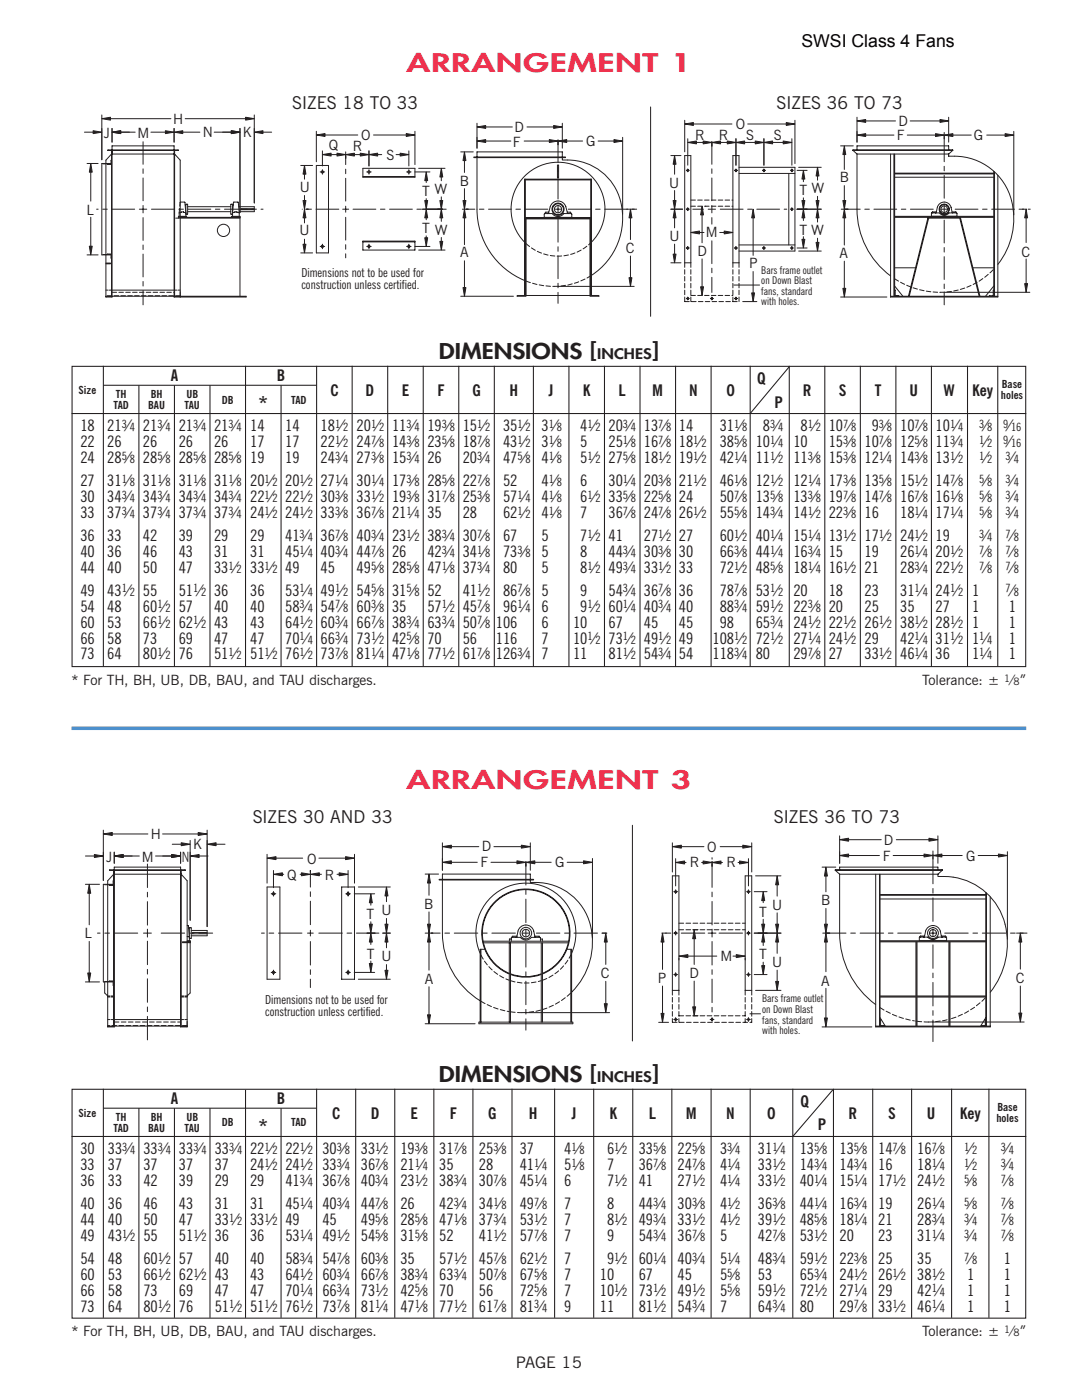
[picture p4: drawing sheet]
<svg xmlns="http://www.w3.org/2000/svg" width="216mm" height="279mm" viewBox="0 0 216 279" stroke-linecap="round" stroke-linejoin="round" font-family="sans-serif">
<defs><g id="words">
<g font-size="4.9" fill="#ee324e">
<text x="81.1" y="14.3">ARRANGEMENT 1</text>
<text x="81.1" y="157.5">ARRANGEMENT 3</text>
</g>
<g font-size="4.2" fill="#231f20">
<text x="87.6" y="71.6">DIMENSIONS [</text>
<text x="130" y="71.6">]</text>
<text x="87.6" y="215.8">DIMENSIONS [</text>
<text x="130" y="215.8">]</text>
</g>
<text font-size="3.5" x="159.9" y="9.4">SWSI Class 4 Fans</text>
<g font-size="3.5" fill="#231f20">
<text x="58.3" y="21.7">SIZES 18 TO 33</text>
<text x="154.9" y="21.7">SIZES 36 TO 73</text>
<text x="51.6" y="81.5">*</text>
<text x="50.4" y="164.3">SIZES 30 AND 33</text>
<text x="154.4" y="164.3">SIZES 36 TO 73</text>
<text x="51.6" y="225.8">*</text>
</g>
<g font-size="3.2" fill="#231f20">
<text x="34.1" y="76.1">A</text>
<text x="55.3" y="76.1">B</text>
<text x="151.1" y="76.7">Q</text>
<text x="65.9" y="79">C</text>
<text x="73" y="79">D</text>
<text x="80.2" y="79">E</text>
<text x="87.3" y="79">F</text>
<text x="94.3" y="79">G</text>
<text x="101.7" y="79">H</text>
<text x="109.5" y="79">J</text>
<text x="116.3" y="79">K</text>
<text x="123.4" y="79">L</text>
<text x="130.2" y="79">M</text>
<text x="137.5" y="79">N</text>
<text x="144.9" y="79">O</text>
<text x="154.5" y="81.3">P</text>
<text x="160.2" y="79">R</text>
<text x="167.4" y="79">S</text>
<text x="174.5" y="79">T</text>
<text x="181.5" y="79">U</text>
<text x="188.3" y="79">W</text>
<text x="194" y="79">Key</text>
<text x="16" y="86.1">18</text>
<text x="16" y="89.3">22</text>
<text x="21.4" y="86.1">21 ⁄</text>
<text x="21.4" y="89.3">26</text>
<text x="28.5" y="86.1">21 ⁄</text>
<text x="28.5" y="89.3">26</text>
<text x="35.7" y="89.3">26</text>
<text x="35.7" y="86.1">21 ⁄</text>
<text x="42.7" y="86.1">21 ⁄</text>
<text x="42.7" y="89.3">26</text>
<text x="49.9" y="86.1">14</text>
<text x="49.9" y="89.3">17</text>
<text x="56.9" y="86.1">14</text>
<text x="56.9" y="89.3">17</text>
<text x="64" y="86.1">18 ⁄</text>
<text x="64" y="89.3">22 ⁄</text>
<text x="71.2" y="86.1">20 ⁄</text>
<text x="71.2" y="89.3">24 ⁄</text>
<text x="78.2" y="86.1">11 ⁄</text>
<text x="78.2" y="89.3">14 ⁄</text>
<text x="85.3" y="86.1">19 ⁄</text>
<text x="85.3" y="89.3">23 ⁄</text>
<text x="92.3" y="86.1">15 ⁄</text>
<text x="92.3" y="89.3">18 ⁄</text>
<text x="100.4" y="86.1">35 ⁄</text>
<text x="100.4" y="89.3">43 ⁄</text>
<text x="108.1" y="86.1">3 ⁄</text>
<text x="108.1" y="89.3">3 ⁄</text>
<text x="115.8" y="86.1">4 ⁄</text>
<text x="115.8" y="89.3">5</text>
<text x="121.4" y="86.1">20 ⁄</text>
<text x="121.4" y="89.3">25 ⁄</text>
<text x="128.5" y="86.1">13 ⁄</text>
<text x="128.5" y="89.3">16 ⁄</text>
<text x="135.5" y="86.1">14</text>
<text x="135.5" y="89.3">18 ⁄</text>
<text x="143.6" y="89.3">38 ⁄</text>
<text x="143.6" y="86.1">31 ⁄</text>
<text x="150.8" y="89.3">10 ⁄</text>
<text x="152.2" y="86.1">8 ⁄</text>
<text x="158.3" y="89.3">10</text>
<text x="159.8" y="86.1">8 ⁄</text>
<text x="165.4" y="86.1">10 ⁄</text>
<text x="165.4" y="89.3">15 ⁄</text>
<text x="172.5" y="89.3">10 ⁄</text>
<text x="173.9" y="86.1">9 ⁄</text>
<text x="179.6" y="86.1">10 ⁄</text>
<text x="179.6" y="89.3">12 ⁄</text>
<text x="186.7" y="86.1">10 ⁄</text>
<text x="186.7" y="89.3">11 ⁄</text>
<text x="196.4" y="86.1">⁄</text>
<text x="196.4" y="89.3">⁄</text>
<text x="201.2" y="86.1">⁄</text>
<text x="201.2" y="89.3">⁄</text>
<text x="16" y="92.5">24</text>
<text x="21.4" y="92.5">28 ⁄</text>
<text x="28.5" y="92.5">28 ⁄</text>
<text x="35.7" y="92.5">28 ⁄</text>
<text x="42.7" y="92.5">28 ⁄</text>
<text x="49.9" y="92.5">19</text>
<text x="56.9" y="92.5">19</text>
<text x="64" y="92.5">24 ⁄</text>
<text x="71.2" y="92.5">27 ⁄</text>
<text x="78.2" y="92.5">15 ⁄</text>
<text x="85.3" y="92.5">26</text>
<text x="92.3" y="92.5">20 ⁄</text>
<text x="100.4" y="92.5">47 ⁄</text>
<text x="108.1" y="92.5">4 ⁄</text>
<text x="115.8" y="92.5">5 ⁄</text>
<text x="121.4" y="92.5">27 ⁄</text>
<text x="128.5" y="92.5">18 ⁄</text>
<text x="135.5" y="92.5">19 ⁄</text>
<text x="143.6" y="92.5">42 ⁄</text>
<text x="150.8" y="92.5">11 ⁄</text>
<text x="158.3" y="92.5">11 ⁄</text>
<text x="165.4" y="92.5">15 ⁄</text>
<text x="172.5" y="92.5">12 ⁄</text>
<text x="179.6" y="92.5">14 ⁄</text>
<text x="186.7" y="92.5">13 ⁄</text>
<text x="196.4" y="92.5">⁄</text>
<text x="201.7" y="92.5">⁄</text>
<text x="16" y="97">27</text>
<text x="16" y="100.2">30</text>
<text x="21.4" y="97">31 ⁄</text>
<text x="21.4" y="100.2">34 ⁄</text>
<text x="28.5" y="97">31 ⁄</text>
<text x="28.5" y="100.2">34 ⁄</text>
<text x="35.7" y="97">31 ⁄</text>
<text x="35.7" y="100.2">34 ⁄</text>
<text x="42.7" y="97">31 ⁄</text>
<text x="42.7" y="100.2">34 ⁄</text>
<text x="49.9" y="97">20 ⁄</text>
<text x="49.9" y="100.2">22 ⁄</text>
<text x="56.9" y="97">20 ⁄</text>
<text x="56.9" y="100.2">22 ⁄</text>
<text x="64" y="97">27 ⁄</text>
<text x="64" y="100.2">30 ⁄</text>
<text x="71.2" y="97">30 ⁄</text>
<text x="71.2" y="100.2">33 ⁄</text>
<text x="78.2" y="97">17 ⁄</text>
<text x="78.2" y="100.2">19 ⁄</text>
<text x="85.3" y="97">28 ⁄</text>
<text x="85.3" y="100.2">31 ⁄</text>
<text x="92.3" y="97">22 ⁄</text>
<text x="92.3" y="100.2">25 ⁄</text>
<text x="100.4" y="97">52</text>
<text x="100.4" y="100.2">57 ⁄</text>
<text x="108.1" y="97">4 ⁄</text>
<text x="108.1" y="100.2">4 ⁄</text>
<text x="115.8" y="97">6</text>
<text x="115.8" y="100.2">6 ⁄</text>
<text x="121.4" y="100.2">33 ⁄</text>
<text x="121.4" y="97">30 ⁄</text>
<text x="128.5" y="97">20 ⁄</text>
<text x="128.5" y="100.2">22 ⁄</text>
<text x="135.5" y="97">21 ⁄</text>
<text x="135.5" y="100.2">24</text>
<text x="143.6" y="97">46 ⁄</text>
<text x="143.6" y="100.2">50 ⁄</text>
<text x="150.8" y="97">12 ⁄</text>
<text x="150.8" y="100.2">13 ⁄</text>
<text x="158.3" y="97">12 ⁄</text>
<text x="158.3" y="100.2">13 ⁄</text>
<text x="165.4" y="97">17 ⁄</text>
<text x="165.4" y="100.2">19 ⁄</text>
<text x="172.5" y="97">13 ⁄</text>
<text x="172.5" y="100.2">14 ⁄</text>
<text x="179.6" y="97">15 ⁄</text>
<text x="179.6" y="100.2">16 ⁄</text>
<text x="186.7" y="97">14 ⁄</text>
<text x="186.7" y="100.2">16 ⁄</text>
<text x="196.4" y="97">⁄</text>
<text x="196.4" y="100.2">⁄</text>
<text x="201.7" y="97">⁄</text>
<text x="201.7" y="100.2">⁄</text>
<text x="16" y="103.4">33</text>
<text x="16" y="108">36</text>
<text x="21.4" y="103.4">37 ⁄</text>
<text x="21.4" y="108">33</text>
<text x="28.5" y="103.4">37 ⁄</text>
<text x="28.5" y="108">42</text>
<text x="35.7" y="108">39</text>
<text x="35.7" y="103.4">37 ⁄</text>
<text x="42.7" y="103.4">37 ⁄</text>
<text x="42.7" y="108">29</text>
<text x="49.9" y="103.4">24 ⁄</text>
<text x="49.9" y="108">29</text>
<text x="56.9" y="103.4">24 ⁄</text>
<text x="56.9" y="108">41 ⁄</text>
<text x="64" y="103.4">33 ⁄</text>
<text x="64" y="108">36 ⁄</text>
<text x="71.2" y="103.4">36 ⁄</text>
<text x="71.2" y="108">40 ⁄</text>
<text x="78.2" y="103.4">21 ⁄</text>
<text x="78.2" y="108">23 ⁄</text>
<text x="85.3" y="103.4">35</text>
<text x="85.3" y="108">38 ⁄</text>
<text x="92.3" y="103.4">28</text>
<text x="92.3" y="108">30 ⁄</text>
<text x="100.4" y="103.4">62 ⁄</text>
<text x="100.4" y="108">67</text>
<text x="108.1" y="108">5</text>
<text x="108.1" y="103.4">4 ⁄</text>
<text x="115.8" y="108">7 ⁄</text>
<text x="115.8" y="103.4">7</text>
<text x="121.4" y="108">41</text>
<text x="121.4" y="103.4">36 ⁄</text>
<text x="128.5" y="108">27 ⁄</text>
<text x="128.5" y="103.4">24 ⁄</text>
<text x="135.5" y="103.4">26 ⁄</text>
<text x="135.5" y="108">27</text>
<text x="143.6" y="103.4">55 ⁄</text>
<text x="143.6" y="108">60 ⁄</text>
<text x="150.8" y="103.4">14 ⁄</text>
<text x="150.8" y="108">40 ⁄</text>
<text x="158.3" y="103.4">14 ⁄</text>
<text x="158.3" y="108">15 ⁄</text>
<text x="165.4" y="103.4">22 ⁄</text>
<text x="165.4" y="108">13 ⁄</text>
<text x="172.5" y="103.4">16</text>
<text x="172.5" y="108">17 ⁄</text>
<text x="179.6" y="103.4">18 ⁄</text>
<text x="179.6" y="108">24 ⁄</text>
<text x="186.7" y="103.4">17 ⁄</text>
<text x="186.7" y="108">19</text>
<text x="196.4" y="103.4">⁄</text>
<text x="196.4" y="108">⁄</text>
<text x="201.7" y="103.4">⁄</text>
<text x="201.7" y="108">⁄</text>
<text x="16" y="111.2">40</text>
<text x="21.4" y="111.2">36</text>
<text x="28.5" y="111.2">46</text>
<text x="35.7" y="111.2">43</text>
<text x="42.7" y="111.2">31</text>
<text x="49.9" y="111.2">31</text>
<text x="56.9" y="111.2">45 ⁄</text>
<text x="64" y="111.2">40 ⁄</text>
<text x="71.2" y="111.2">44 ⁄</text>
<text x="78.2" y="111.2">26</text>
<text x="85.3" y="111.2">42 ⁄</text>
<text x="92.3" y="111.2">34 ⁄</text>
<text x="100.4" y="111.2">73 ⁄</text>
<text x="108.1" y="111.2">5</text>
<text x="115.8" y="111.2">8</text>
<text x="121.4" y="111.2">44 ⁄</text>
<text x="128.5" y="111.2">30 ⁄</text>
<text x="135.5" y="111.2">30</text>
<text x="143.6" y="111.2">66 ⁄</text>
<text x="150.8" y="111.2">44 ⁄</text>
<text x="158.3" y="111.2">16 ⁄</text>
<text x="165.4" y="111.2">15</text>
<text x="172.5" y="111.2">19</text>
<text x="179.6" y="111.2">26 ⁄</text>
<text x="186.7" y="111.2">20 ⁄</text>
<text x="196.4" y="111.2">⁄</text>
<text x="201.7" y="111.2">⁄</text>
<text x="16" y="114.3">44</text>
<text x="16" y="118.9">49</text>
<text x="21.4" y="114.3">40</text>
<text x="21.4" y="118.9">43 ⁄</text>
<text x="28.5" y="118.9">55</text>
<text x="28.5" y="114.3">50</text>
<text x="35.7" y="118.9">51 ⁄</text>
<text x="35.7" y="114.3">47</text>
<text x="42.7" y="118.9">36</text>
<text x="42.7" y="114.3">33 ⁄</text>
<text x="49.9" y="114.3">33 ⁄</text>
<text x="49.9" y="118.9">36</text>
<text x="56.9" y="114.3">49</text>
<text x="56.9" y="118.9">53 ⁄</text>
<text x="64" y="118.9">49 ⁄</text>
<text x="64" y="114.3">45</text>
<text x="71.2" y="118.9">54 ⁄</text>
<text x="71.2" y="114.3">49 ⁄</text>
<text x="78.2" y="114.3">28 ⁄</text>
<text x="78.2" y="118.9">31 ⁄</text>
<text x="85.3" y="114.3">47 ⁄</text>
<text x="85.3" y="118.9">52</text>
<text x="92.3" y="118.9">41 ⁄</text>
<text x="92.3" y="114.3">37 ⁄</text>
<text x="100.4" y="114.3">80</text>
<text x="100.4" y="118.9">86 ⁄</text>
<text x="108.1" y="114.3">5</text>
<text x="108.1" y="118.9">5</text>
<text x="115.8" y="114.3">8 ⁄</text>
<text x="115.8" y="118.9">9</text>
<text x="121.4" y="118.9">54 ⁄</text>
<text x="121.4" y="114.3">49 ⁄</text>
<text x="128.5" y="114.3">33 ⁄</text>
<text x="128.5" y="118.9">36 ⁄</text>
<text x="135.5" y="114.3">33</text>
<text x="135.5" y="118.9">36</text>
<text x="143.6" y="114.3">72 ⁄</text>
<text x="143.6" y="118.9">78 ⁄</text>
<text x="150.8" y="114.3">48 ⁄</text>
<text x="150.8" y="118.9">53 ⁄</text>
<text x="158.3" y="114.3">18 ⁄</text>
<text x="158.3" y="118.9">20</text>
<text x="165.4" y="114.3">16 ⁄</text>
<text x="165.4" y="118.9">18</text>
<text x="172.5" y="114.3">21</text>
<text x="172.5" y="118.9">23</text>
<text x="179.6" y="114.3">28 ⁄</text>
<text x="179.6" y="118.9">31 ⁄</text>
<text x="186.7" y="114.3">22 ⁄</text>
<text x="186.7" y="118.9">24 ⁄</text>
<text x="194" y="118.9">1</text>
<text x="196.4" y="114.3">⁄</text>
<text x="201.7" y="114.3">⁄</text>
<text x="201.7" y="118.9">⁄</text>
<text x="16" y="122.1">54</text>
<text x="16" y="125.3">60</text>
<text x="21.4" y="122.1">48</text>
<text x="21.4" y="125.3">53</text>
<text x="28.5" y="122.1">60 ⁄</text>
<text x="28.5" y="125.3">66 ⁄</text>
<text x="35.7" y="122.1">57</text>
<text x="35.7" y="125.3">62 ⁄</text>
<text x="42.7" y="125.3">43</text>
<text x="42.7" y="122.1">40</text>
<text x="49.9" y="125.3">43</text>
<text x="49.9" y="122.1">40</text>
<text x="56.9" y="125.3">64 ⁄</text>
<text x="56.9" y="122.1">58 ⁄</text>
<text x="64" y="122.1">54 ⁄</text>
<text x="64" y="125.3">60 ⁄</text>
<text x="71.2" y="122.1">60 ⁄</text>
<text x="71.2" y="125.3">66 ⁄</text>
<text x="78.2" y="122.1">35</text>
<text x="78.2" y="125.3">38 ⁄</text>
<text x="85.3" y="125.3">63 ⁄</text>
<text x="85.3" y="122.1">57 ⁄</text>
<text x="92.3" y="122.1">45 ⁄</text>
<text x="92.3" y="125.3">50 ⁄</text>
<text x="98.9" y="125.3">106</text>
<text x="100.4" y="122.1">96 ⁄</text>
<text x="108.1" y="122.1">6</text>
<text x="108.1" y="125.3">6</text>
<text x="114.4" y="125.3">10</text>
<text x="115.8" y="122.1">9 ⁄</text>
<text x="121.4" y="122.1">60 ⁄</text>
<text x="121.4" y="125.3">67</text>
<text x="128.5" y="122.1">40 ⁄</text>
<text x="128.5" y="125.3">45</text>
<text x="135.5" y="122.1">40</text>
<text x="135.5" y="125.3">45</text>
<text x="143.6" y="122.1">88 ⁄</text>
<text x="143.6" y="125.3">98</text>
<text x="150.8" y="122.1">59 ⁄</text>
<text x="150.8" y="125.3">65 ⁄</text>
<text x="158.3" y="122.1">22 ⁄</text>
<text x="158.3" y="125.3">24 ⁄</text>
<text x="165.4" y="122.1">20</text>
<text x="165.4" y="125.3">22 ⁄</text>
<text x="172.5" y="122.1">25</text>
<text x="172.5" y="125.3">26 ⁄</text>
<text x="179.6" y="122.1">35</text>
<text x="179.6" y="125.3">38 ⁄</text>
<text x="186.7" y="125.3">28 ⁄</text>
<text x="186.7" y="122.1">27</text>
<text x="194" y="125.3">1</text>
<text x="194" y="122.1">1</text>
<text x="201.3" y="125.3">1</text>
<text x="201.3" y="122.1">1</text>
<text x="16" y="128.4">66</text>
<text x="16" y="131.6">73</text>
<text x="21.4" y="128.4">58</text>
<text x="21.4" y="131.6">64</text>
<text x="28.5" y="128.4">73</text>
<text x="28.5" y="131.6">80 ⁄</text>
<text x="35.7" y="128.4">69</text>
<text x="35.7" y="131.6">76</text>
<text x="42.7" y="128.4">47</text>
<text x="42.7" y="131.6">51 ⁄</text>
<text x="49.9" y="131.6">51 ⁄</text>
<text x="49.9" y="128.4">47</text>
<text x="56.9" y="131.6">76 ⁄</text>
<text x="56.9" y="128.4">70 ⁄</text>
<text x="64" y="128.4">66 ⁄</text>
<text x="64" y="131.6">73 ⁄</text>
<text x="71.2" y="128.4">73 ⁄</text>
<text x="71.2" y="131.6">81 ⁄</text>
<text x="78.2" y="128.4">42 ⁄</text>
<text x="78.2" y="131.6">47 ⁄</text>
<text x="85.3" y="128.4">70</text>
<text x="85.3" y="131.6">77 ⁄</text>
<text x="92.3" y="128.4">56</text>
<text x="92.3" y="131.6">61 ⁄</text>
<text x="98.9" y="128.4">116</text>
<text x="98.9" y="131.6">126 ⁄</text>
<text x="108.1" y="128.4">7</text>
<text x="108.1" y="131.6">7</text>
<text x="114.4" y="131.6">11</text>
<text x="114.4" y="128.4">10 ⁄</text>
<text x="121.4" y="128.4">73 ⁄</text>
<text x="121.4" y="131.6">81 ⁄</text>
<text x="128.5" y="128.4">49 ⁄</text>
<text x="128.5" y="131.6">54 ⁄</text>
<text x="135.5" y="128.4">49</text>
<text x="135.5" y="131.6">54</text>
<text x="142.2" y="128.4">108 ⁄</text>
<text x="142.2" y="131.6">118 ⁄</text>
<text x="150.8" y="128.4">72 ⁄</text>
<text x="150.8" y="131.6">80</text>
<text x="158.3" y="128.4">27 ⁄</text>
<text x="158.3" y="131.6">29 ⁄</text>
<text x="165.4" y="128.4">24 ⁄</text>
<text x="165.4" y="131.6">27</text>
<text x="172.5" y="131.6">33 ⁄</text>
<text x="172.5" y="128.4">29</text>
<text x="179.6" y="128.4">42 ⁄</text>
<text x="179.6" y="131.6">46 ⁄</text>
<text x="186.7" y="128.4">31 ⁄</text>
<text x="186.7" y="131.6">36</text>
<text x="194" y="131.6">1 ⁄</text>
<text x="194" y="128.4">1 ⁄</text>
<text x="201.3" y="128.4">1</text>
<text x="201.3" y="131.6">1</text>
<text x="34.1" y="220.4">A</text>
<text x="55.3" y="220.4">B</text>
<text x="159.7" y="221">Q</text>
<text x="66.3" y="223.2">C</text>
<text x="74" y="223.2">D</text>
<text x="81.9" y="223.2">E</text>
<text x="89.7" y="223.2">F</text>
<text x="97.4" y="223.2">G</text>
<text x="105.5" y="223.2">H</text>
<text x="114.1" y="223.2">J</text>
<text x="121.6" y="223.2">K</text>
<text x="129.4" y="223.2">L</text>
<text x="136.9" y="223.2">M</text>
<text x="144.9" y="223.2">N</text>
<text x="153.1" y="223.2">O</text>
<text x="163.2" y="225.6">P</text>
<text x="169.3" y="223.2">R</text>
<text x="177.2" y="223.2">S</text>
<text x="184.9" y="223.2">U</text>
<text x="191.5" y="223.2">Key</text>
<text x="16" y="230.4">30</text>
<text x="16" y="233.6">33</text>
<text x="21.5" y="230.4">33 ⁄</text>
<text x="21.5" y="233.6">37</text>
<text x="28.6" y="233.6">37</text>
<text x="28.6" y="230.4">33 ⁄</text>
<text x="35.7" y="233.6">37</text>
<text x="35.7" y="230.4">33 ⁄</text>
<text x="42.8" y="233.6">37</text>
<text x="42.8" y="230.4">33 ⁄</text>
<text x="49.9" y="233.6">24 ⁄</text>
<text x="49.9" y="230.4">22 ⁄</text>
<text x="57" y="230.4">22 ⁄</text>
<text x="57" y="233.6">24 ⁄</text>
<text x="64.3" y="230.4">30 ⁄</text>
<text x="64.3" y="233.6">33 ⁄</text>
<text x="72" y="230.4">33 ⁄</text>
<text x="72" y="233.6">36 ⁄</text>
<text x="79.9" y="230.4">19 ⁄</text>
<text x="79.9" y="233.6">21 ⁄</text>
<text x="87.7" y="230.4">31 ⁄</text>
<text x="87.7" y="233.6">35</text>
<text x="95.6" y="230.4">25 ⁄</text>
<text x="95.6" y="233.6">28</text>
<text x="103.7" y="230.4">37</text>
<text x="103.7" y="233.6">41 ⁄</text>
<text x="112.6" y="230.4">4 ⁄</text>
<text x="112.6" y="233.6">5 ⁄</text>
<text x="121.1" y="230.4">6 ⁄</text>
<text x="121.1" y="233.6">7</text>
<text x="127.4" y="230.4">33 ⁄</text>
<text x="127.4" y="233.6">36 ⁄</text>
<text x="135.2" y="230.4">22 ⁄</text>
<text x="135.2" y="233.6">24 ⁄</text>
<text x="143.7" y="230.4">3 ⁄</text>
<text x="143.7" y="233.6">4 ⁄</text>
<text x="151.2" y="230.4">31 ⁄</text>
<text x="151.2" y="233.6">33 ⁄</text>
<text x="159.6" y="230.4">13 ⁄</text>
<text x="159.6" y="233.6">14 ⁄</text>
<text x="167.5" y="230.4">13 ⁄</text>
<text x="167.5" y="233.6">14 ⁄</text>
<text x="175.2" y="230.4">14 ⁄</text>
<text x="175.2" y="233.6">16</text>
<text x="183" y="230.4">16 ⁄</text>
<text x="183" y="233.6">18 ⁄</text>
<text x="193.4" y="230.4">⁄</text>
<text x="193.4" y="233.6">⁄</text>
<text x="200.7" y="230.4">⁄</text>
<text x="200.7" y="233.6">⁄</text>
<text x="16" y="236.7">36</text>
<text x="21.5" y="236.7">33</text>
<text x="28.6" y="236.7">42</text>
<text x="35.7" y="236.7">39</text>
<text x="42.8" y="236.7">29</text>
<text x="49.9" y="236.7">29</text>
<text x="56.9" y="236.7">41 ⁄</text>
<text x="64.3" y="236.7">36 ⁄</text>
<text x="72" y="236.7">40 ⁄</text>
<text x="79.9" y="236.7">23 ⁄</text>
<text x="87.7" y="236.7">38 ⁄</text>
<text x="95.6" y="236.7">30 ⁄</text>
<text x="103.7" y="236.7">45 ⁄</text>
<text x="112.6" y="236.7">6</text>
<text x="121.1" y="236.7">7 ⁄</text>
<text x="127.4" y="236.7">41</text>
<text x="135.2" y="236.7">27 ⁄</text>
<text x="143.7" y="236.7">4 ⁄</text>
<text x="151.2" y="236.7">33 ⁄</text>
<text x="159.6" y="236.7">40 ⁄</text>
<text x="167.5" y="236.7">15 ⁄</text>
<text x="175.2" y="236.7">17 ⁄</text>
<text x="183" y="236.7">24 ⁄</text>
<text x="193.4" y="236.7">⁄</text>
<text x="200.7" y="236.7">⁄</text>
<text x="16" y="241.3">40</text>
<text x="16" y="244.5">44</text>
<text x="21.5" y="241.3">36</text>
<text x="21.5" y="244.5">40</text>
<text x="28.6" y="241.3">46</text>
<text x="28.6" y="244.5">50</text>
<text x="35.7" y="241.3">43</text>
<text x="35.7" y="244.5">47</text>
<text x="42.8" y="241.3">31</text>
<text x="42.8" y="244.5">33 ⁄</text>
<text x="49.9" y="241.3">31</text>
<text x="49.9" y="244.5">33 ⁄</text>
<text x="56.9" y="241.3">45 ⁄</text>
<text x="57" y="244.5">49</text>
<text x="64.3" y="244.5">45</text>
<text x="64.3" y="241.3">40 ⁄</text>
<text x="72" y="244.5">49 ⁄</text>
<text x="72" y="241.3">44 ⁄</text>
<text x="79.9" y="241.3">26</text>
<text x="79.9" y="244.5">28 ⁄</text>
<text x="87.7" y="244.5">47 ⁄</text>
<text x="87.7" y="241.3">42 ⁄</text>
<text x="95.6" y="241.3">34 ⁄</text>
<text x="95.6" y="244.5">37 ⁄</text>
<text x="103.7" y="241.3">49 ⁄</text>
<text x="103.7" y="244.5">53 ⁄</text>
<text x="112.6" y="241.3">7</text>
<text x="112.6" y="244.5">7</text>
<text x="121.1" y="241.3">8</text>
<text x="121.1" y="244.5">8 ⁄</text>
<text x="127.4" y="241.3">44 ⁄</text>
<text x="127.4" y="244.5">49 ⁄</text>
<text x="135.2" y="241.3">30 ⁄</text>
<text x="135.2" y="244.5">33 ⁄</text>
<text x="143.7" y="241.3">4 ⁄</text>
<text x="143.7" y="244.5">4 ⁄</text>
<text x="151.2" y="241.3">36 ⁄</text>
<text x="151.2" y="244.5">39 ⁄</text>
<text x="159.6" y="241.3">44 ⁄</text>
<text x="159.6" y="244.5">48 ⁄</text>
<text x="167.5" y="241.3">16 ⁄</text>
<text x="167.5" y="244.5">18 ⁄</text>
<text x="175.2" y="241.3">19</text>
<text x="175.2" y="244.5">21</text>
<text x="183" y="241.3">26 ⁄</text>
<text x="183" y="244.5">28 ⁄</text>
<text x="193.4" y="241.3">⁄</text>
<text x="193.4" y="244.5">⁄</text>
<text x="200.7" y="241.3">⁄</text>
<text x="200.7" y="244.5">⁄</text>
<text x="16" y="247.7">49</text>
<text x="21.5" y="247.7">43 ⁄</text>
<text x="28.6" y="247.7">55</text>
<text x="35.7" y="247.7">51 ⁄</text>
<text x="42.8" y="247.7">36</text>
<text x="49.9" y="247.7">36</text>
<text x="56.9" y="247.7">53 ⁄</text>
<text x="64.3" y="247.7">49 ⁄</text>
<text x="72" y="247.7">54 ⁄</text>
<text x="79.9" y="247.7">31 ⁄</text>
<text x="87.7" y="247.7">52</text>
<text x="95.6" y="247.7">41 ⁄</text>
<text x="103.7" y="247.7">57 ⁄</text>
<text x="112.6" y="247.7">7</text>
<text x="121.1" y="247.7">9</text>
<text x="127.4" y="247.7">54 ⁄</text>
<text x="135.2" y="247.7">36 ⁄</text>
<text x="143.7" y="247.7">5</text>
<text x="151.2" y="247.7">42 ⁄</text>
<text x="159.6" y="247.7">53 ⁄</text>
<text x="167.5" y="247.7">20</text>
<text x="175.2" y="247.7">23</text>
<text x="183" y="247.7">31 ⁄</text>
<text x="193.4" y="247.7">⁄</text>
<text x="200.7" y="247.7">⁄</text>
<text x="16" y="255.4">60</text>
<text x="16" y="252.3">54</text>
<text x="21.5" y="255.4">53</text>
<text x="21.5" y="252.3">48</text>
<text x="28.6" y="255.4">66 ⁄</text>
<text x="28.6" y="252.3">60 ⁄</text>
<text x="35.7" y="252.3">57</text>
<text x="35.7" y="255.4">62 ⁄</text>
<text x="42.8" y="252.3">40</text>
<text x="42.8" y="255.4">43</text>
<text x="49.9" y="252.3">40</text>
<text x="49.9" y="255.4">43</text>
<text x="56.9" y="252.3">58 ⁄</text>
<text x="56.9" y="255.4">64 ⁄</text>
<text x="64.3" y="252.3">54 ⁄</text>
<text x="64.3" y="255.4">60 ⁄</text>
<text x="72" y="252.3">60 ⁄</text>
<text x="72" y="255.4">66 ⁄</text>
<text x="79.9" y="252.3">35</text>
<text x="79.9" y="255.4">38 ⁄</text>
<text x="87.7" y="255.4">63 ⁄</text>
<text x="87.7" y="252.3">57 ⁄</text>
<text x="95.6" y="252.3">45 ⁄</text>
<text x="95.6" y="255.4">50 ⁄</text>
<text x="103.7" y="252.3">62 ⁄</text>
<text x="103.7" y="255.4">67 ⁄</text>
<text x="112.6" y="252.3">7</text>
<text x="112.6" y="255.4">7</text>
<text x="119.7" y="255.4">10</text>
<text x="121.1" y="252.3">9 ⁄</text>
<text x="127.4" y="252.3">60 ⁄</text>
<text x="127.4" y="255.4">67</text>
<text x="135.2" y="252.3">40 ⁄</text>
<text x="135.2" y="255.4">45</text>
<text x="143.7" y="255.4">5 ⁄</text>
<text x="143.7" y="252.3">5 ⁄</text>
<text x="151.2" y="252.3">48 ⁄</text>
<text x="151.2" y="255.4">53</text>
<text x="159.6" y="252.3">59 ⁄</text>
<text x="159.6" y="255.4">65 ⁄</text>
<text x="167.5" y="252.3">22 ⁄</text>
<text x="167.5" y="255.4">24 ⁄</text>
<text x="175.2" y="252.3">25</text>
<text x="175.2" y="255.4">26 ⁄</text>
<text x="183" y="255.4">38 ⁄</text>
<text x="183" y="252.3">35</text>
<text x="193" y="255.4">1</text>
<text x="193.4" y="252.3">⁄</text>
<text x="200.3" y="252.3">1</text>
<text x="200.3" y="255.4">1</text>
<text x="16" y="258.6">66</text>
<text x="16" y="261.8">73</text>
<text x="21.5" y="258.6">58</text>
<text x="21.5" y="261.8">64</text>
<text x="28.6" y="258.6">73</text>
<text x="28.6" y="261.8">80 ⁄</text>
<text x="35.7" y="258.6">69</text>
<text x="35.7" y="261.8">76</text>
<text x="42.8" y="258.6">47</text>
<text x="42.8" y="261.8">51 ⁄</text>
<text x="49.9" y="258.6">47</text>
<text x="49.9" y="261.8">51 ⁄</text>
<text x="56.9" y="258.6">70 ⁄</text>
<text x="57" y="261.8">76 ⁄</text>
<text x="64.3" y="258.6">66 ⁄</text>
<text x="64.3" y="261.8">73 ⁄</text>
<text x="72" y="258.6">73 ⁄</text>
<text x="72" y="261.8">81 ⁄</text>
<text x="79.9" y="258.6">42 ⁄</text>
<text x="79.9" y="261.8">47 ⁄</text>
<text x="87.7" y="258.6">70</text>
<text x="87.7" y="261.8">77 ⁄</text>
<text x="95.6" y="261.8">61 ⁄</text>
<text x="95.6" y="258.6">56</text>
<text x="103.7" y="261.8">81 ⁄</text>
<text x="103.7" y="258.6">72 ⁄</text>
<text x="112.6" y="258.6">7</text>
<text x="112.6" y="261.8">9</text>
<text x="119.7" y="258.6">10 ⁄</text>
<text x="119.7" y="261.8">11</text>
<text x="127.4" y="261.8">81 ⁄</text>
<text x="127.4" y="258.6">73 ⁄</text>
<text x="135.2" y="258.6">49 ⁄</text>
<text x="135.2" y="261.8">54 ⁄</text>
<text x="143.7" y="258.6">5 ⁄</text>
<text x="143.7" y="261.8">7</text>
<text x="151.2" y="258.6">59 ⁄</text>
<text x="151.2" y="261.8">64 ⁄</text>
<text x="159.6" y="258.6">72 ⁄</text>
<text x="159.6" y="261.8">80</text>
<text x="167.5" y="261.8">29 ⁄</text>
<text x="167.5" y="258.6">27 ⁄</text>
<text x="175.2" y="258.6">29</text>
<text x="175.2" y="261.8">33 ⁄</text>
<text x="183" y="261.8">46 ⁄</text>
<text x="183" y="258.6">42 ⁄</text>
<text x="193" y="258.6">1</text>
<text x="193" y="261.8">1</text>
<text x="200.3" y="258.6">1</text>
<text x="200.3" y="261.8">1</text>
<text x="103" y="273.1">PAGE 15</text>
</g>
<g font-size="2.8" fill="#231f20">
<text x="20.7" y="27.4">J</text>
<text x="27.4" y="27.4">M</text>
<text x="34.6" y="24.7">H</text>
<text x="40.5" y="27.4">N</text>
<text x="48.4" y="27.4">K</text>
<text x="65.6" y="30">Q</text>
<text x="72.1" y="28">O</text>
<text x="102.3" y="29.2">F</text>
<text x="102.7" y="26.3">D</text>
<text x="116.9" y="29.1">G</text>
<text x="138.7" y="27.9">R</text>
<text x="143.4" y="27.9">R</text>
<text x="146.8" y="25.8">O</text>
<text x="148.9" y="28">S</text>
<text x="154.4" y="27.9">S</text>
<text x="178.9" y="27.9">F</text>
<text x="179.3" y="25.1">D</text>
<text x="194.3" y="27.9">G</text>
<text x="70.4" y="30.1">R</text>
<text x="77.1" y="31.9">S</text>
<text x="59.8" y="38.3">U</text>
<text x="84.2" y="39.1">T W</text>
<text x="91.7" y="37.1">B</text>
<text x="133.5" y="37.5">U</text>
<text x="159.5" y="39">T W</text>
<text x="167.6" y="36.4">B</text>
<text x="17.3" y="42.8">L</text>
<text x="59.8" y="46.9">U</text>
<text x="84.2" y="46.5">T W</text>
<text x="140.8" y="47.4">M</text>
<text x="159.5" y="46.9">T W</text>
<text x="91.8" y="51.4">A</text>
<text x="124.9" y="50.6">C</text>
<text x="133.6" y="48.2">U</text>
<text x="139.2" y="51">D</text>
<text x="149.5" y="53.6">P</text>
<text x="167.5" y="51.4">A</text>
<text x="203.8" y="51.2">C</text>
<text x="119.2" y="71.6">INCHES</text>
<text x="14.3" y="136.8">* For TH, BH, UB, DB, BAU, and TAU discharges.</text>
<text x="184" y="136.8">Tolerance: ±</text>
<text x="201.7" y="136.8">⁄”</text>
<text x="30.1" y="167.5">H</text>
<text x="21.2" y="172">J</text>
<text x="28.3" y="172">M</text>
<text x="36.3" y="172.1">N</text>
<text x="38.5" y="169.5">K</text>
<text x="61.3" y="172.4">O</text>
<text x="95.9" y="173.1">F</text>
<text x="96.2" y="169.9">D</text>
<text x="110.8" y="173">G</text>
<text x="137.6" y="173.1">R</text>
<text x="141.1" y="170">O</text>
<text x="145" y="173.1">R</text>
<text x="176.1" y="171.8">F</text>
<text x="176.4" y="168.7">D</text>
<text x="192.8" y="171.8">G</text>
<text x="57.3" y="175.6">Q</text>
<text x="64.8" y="175.5">R</text>
<text x="73.2" y="183.5">T</text>
<text x="76.1" y="182.6">U</text>
<text x="84.6" y="181.4">B</text>
<text x="151.5" y="183">T</text>
<text x="154.1" y="181.6">U</text>
<text x="163.9" y="180.7">B</text>
<text x="16.9" y="187.3">L</text>
<text x="73.2" y="191.3">T U</text>
<text x="143.8" y="191.9">M</text>
<text x="151.5" y="191.3">T</text>
<text x="84.8" y="196.4">A</text>
<text x="119.9" y="195.1">C</text>
<text x="131.3" y="196.3">P</text>
<text x="137.6" y="195.1">D</text>
<text x="154.1" y="193">U</text>
<text x="163.9" y="196.9">A</text>
<text x="202.7" y="196.1">C</text>
<text x="119.2" y="215.8">INCHES</text>
<text x="14.3" y="266.6">* For TH, BH, UB, DB, BAU, and TAU discharges.</text>
<text x="184" y="266.6">Tolerance: ±</text>
<text x="201.7" y="266.6">⁄”</text>
</g>
<g font-size="2.5" fill="#231f20">
<text x="60.1" y="55.2">Dimensions not to be used for</text>
<text x="60.1" y="57.7">construction unless certified.</text>
<text x="52.9" y="200.3">Dimensions not to be used for</text>
<text x="52.9" y="202.8">construction unless certified.</text>
</g>
<g font-size="2.3" fill="#231f20">
<text x="24.3" y="85.4">3</text>
<text x="25.9" y="86.1">4</text>
<text x="31.4" y="85.4">3</text>
<text x="33" y="86.1">4</text>
<text x="38.5" y="85.4">3</text>
<text x="40.1" y="86.1">4</text>
<text x="45.6" y="85.4">3</text>
<text x="47.2" y="86.1">4</text>
<text x="66.8" y="85.4">1</text>
<text x="66.8" y="88.6">1</text>
<text x="68.5" y="86.1">2</text>
<text x="68.5" y="89.3">2</text>
<text x="74" y="85.4">1</text>
<text x="74" y="88.6">7</text>
<text x="75.7" y="86.1">2</text>
<text x="75.7" y="89.3">8</text>
<text x="81.1" y="85.4">3</text>
<text x="81.1" y="88.6">3</text>
<text x="82.7" y="86.1">4</text>
<text x="82.7" y="89.3">8</text>
<text x="88.2" y="85.4">3</text>
<text x="88.2" y="88.6">5</text>
<text x="89.8" y="86.1">8</text>
<text x="89.8" y="89.3">8</text>
<text x="95.2" y="85.4">1</text>
<text x="95.2" y="88.6">7</text>
<text x="96.8" y="86.1">2</text>
<text x="96.8" y="89.3">8</text>
<text x="103.3" y="85.4">1</text>
<text x="103.3" y="88.6">1</text>
<text x="104.9" y="86.1">2</text>
<text x="104.9" y="89.3">2</text>
<text x="109.5" y="85.4">1</text>
<text x="109.5" y="88.6">1</text>
<text x="111.1" y="86.1">8</text>
<text x="111.1" y="89.3">8</text>
<text x="117.2" y="85.4">1</text>
<text x="118.8" y="86.1">2</text>
<text x="124.3" y="85.4">3</text>
<text x="124.3" y="88.6">1</text>
<text x="125.9" y="86.1">4</text>
<text x="125.9" y="89.3">8</text>
<text x="131.4" y="85.4">7</text>
<text x="131.4" y="88.6">7</text>
<text x="133" y="86.1">8</text>
<text x="133" y="89.3">8</text>
<text x="138.3" y="88.6">1</text>
<text x="139.9" y="89.3">2</text>
<text x="146.5" y="85.4">1</text>
<text x="146.5" y="88.6">5</text>
<text x="148.1" y="86.1">8</text>
<text x="148.1" y="89.3">8</text>
<text x="153.7" y="85.4">3</text>
<text x="153.7" y="88.6">1</text>
<text x="155.3" y="86.1">4</text>
<text x="155.3" y="89.3">4</text>
<text x="161.2" y="85.4">1</text>
<text x="162.8" y="86.1">2</text>
<text x="168.3" y="85.4">7</text>
<text x="168.3" y="88.6">3</text>
<text x="169.9" y="86.1">8</text>
<text x="169.9" y="89.3">8</text>
<text x="175.4" y="85.4">3</text>
<text x="175.4" y="88.6">7</text>
<text x="177" y="86.1">8</text>
<text x="177" y="89.3">8</text>
<text x="182.5" y="85.4">7</text>
<text x="182.5" y="88.6">5</text>
<text x="184.1" y="86.1">8</text>
<text x="184.1" y="89.3">8</text>
<text x="189.6" y="85.4">1</text>
<text x="189.6" y="88.6">3</text>
<text x="191.2" y="86.1">4</text>
<text x="191.2" y="89.3">4</text>
<text x="195.4" y="85.4">3</text>
<text x="195.4" y="88.6">1</text>
<text x="197" y="86.1">8</text>
<text x="197" y="89.3">2</text>
<text x="200.1" y="85.4">9</text>
<text x="200.1" y="88.6">9</text>
<text x="201.8" y="86.1">16</text>
<text x="201.8" y="89.3">16</text>
<text x="24.3" y="91.8">5</text>
<text x="25.9" y="92.5">8</text>
<text x="31.4" y="91.8">5</text>
<text x="33" y="92.5">8</text>
<text x="38.5" y="91.8">5</text>
<text x="40.1" y="92.5">8</text>
<text x="45.6" y="91.8">5</text>
<text x="47.2" y="92.5">8</text>
<text x="66.8" y="91.8">3</text>
<text x="68.5" y="92.5">4</text>
<text x="74" y="91.8">3</text>
<text x="75.7" y="92.5">8</text>
<text x="81.1" y="91.8">3</text>
<text x="82.7" y="92.5">4</text>
<text x="95.2" y="91.8">3</text>
<text x="96.8" y="92.5">4</text>
<text x="103.3" y="91.8">5</text>
<text x="104.9" y="92.5">8</text>
<text x="109.5" y="91.8">1</text>
<text x="111.1" y="92.5">8</text>
<text x="117.2" y="91.8">1</text>
<text x="118.8" y="92.5">2</text>
<text x="124.3" y="91.8">5</text>
<text x="125.9" y="92.5">8</text>
<text x="131.4" y="91.8">1</text>
<text x="133" y="92.5">2</text>
<text x="138.3" y="91.8">1</text>
<text x="139.9" y="92.5">2</text>
<text x="146.5" y="91.8">1</text>
<text x="148.1" y="92.5">4</text>
<text x="153.7" y="91.8">1</text>
<text x="155.3" y="92.5">2</text>
<text x="161.2" y="91.8">3</text>
<text x="162.8" y="92.5">8</text>
<text x="168.3" y="91.8">3</text>
<text x="169.9" y="92.5">8</text>
<text x="175.4" y="91.8">1</text>
<text x="177" y="92.5">4</text>
<text x="182.5" y="91.8">3</text>
<text x="184.1" y="92.5">8</text>
<text x="189.6" y="91.8">1</text>
<text x="191.2" y="92.5">2</text>
<text x="195.4" y="91.8">1</text>
<text x="197" y="92.5">2</text>
<text x="200.7" y="91.8">3</text>
<text x="202.3" y="92.5">4</text>
<text x="24.3" y="96.4">1</text>
<text x="24.3" y="99.5">3</text>
<text x="25.9" y="97">8</text>
<text x="25.9" y="100.2">4</text>
<text x="31.4" y="96.4">1</text>
<text x="31.4" y="99.5">3</text>
<text x="33" y="97">8</text>
<text x="33" y="100.2">4</text>
<text x="38.5" y="96.4">1</text>
<text x="38.5" y="99.5">3</text>
<text x="40.1" y="97">8</text>
<text x="40.1" y="100.2">4</text>
<text x="45.6" y="96.4">1</text>
<text x="45.6" y="99.5">3</text>
<text x="47.2" y="97">8</text>
<text x="47.2" y="100.2">4</text>
<text x="52.8" y="96.4">1</text>
<text x="52.8" y="99.5">1</text>
<text x="54.4" y="97">2</text>
<text x="54.4" y="100.2">2</text>
<text x="59.8" y="96.4">1</text>
<text x="59.8" y="99.5">1</text>
<text x="61.4" y="97">2</text>
<text x="61.4" y="100.2">2</text>
<text x="66.8" y="96.4">1</text>
<text x="66.8" y="99.5">3</text>
<text x="68.5" y="97">4</text>
<text x="68.5" y="100.2">8</text>
<text x="74" y="96.4">1</text>
<text x="74" y="99.5">1</text>
<text x="75.7" y="97">4</text>
<text x="75.7" y="100.2">2</text>
<text x="81.1" y="96.4">3</text>
<text x="81.1" y="99.5">3</text>
<text x="82.7" y="97">8</text>
<text x="82.7" y="100.2">8</text>
<text x="88.2" y="96.4">5</text>
<text x="88.2" y="99.5">7</text>
<text x="89.8" y="97">8</text>
<text x="89.8" y="100.2">8</text>
<text x="95.2" y="96.4">7</text>
<text x="95.2" y="99.5">3</text>
<text x="96.8" y="97">8</text>
<text x="96.8" y="100.2">8</text>
<text x="103.3" y="99.5">1</text>
<text x="104.9" y="100.2">4</text>
<text x="109.5" y="96.4">1</text>
<text x="109.5" y="99.5">1</text>
<text x="111.1" y="97">8</text>
<text x="111.1" y="100.2">8</text>
<text x="117.2" y="99.5">1</text>
<text x="118.8" y="100.2">2</text>
<text x="124.3" y="96.4">1</text>
<text x="124.3" y="99.5">5</text>
<text x="125.9" y="97">4</text>
<text x="125.9" y="100.2">8</text>
<text x="131.4" y="96.4">3</text>
<text x="131.4" y="99.5">5</text>
<text x="133" y="97">8</text>
<text x="133" y="100.2">8</text>
<text x="138.3" y="96.4">1</text>
<text x="139.9" y="97">2</text>
<text x="146.5" y="96.4">1</text>
<text x="146.5" y="99.5">7</text>
<text x="148.1" y="97">8</text>
<text x="148.1" y="100.2">8</text>
<text x="153.7" y="96.4">1</text>
<text x="153.7" y="99.5">5</text>
<text x="155.3" y="97">2</text>
<text x="155.3" y="100.2">8</text>
<text x="161.2" y="96.4">1</text>
<text x="161.2" y="99.5">3</text>
<text x="162.8" y="97">4</text>
<text x="162.8" y="100.2">8</text>
<text x="168.3" y="96.4">3</text>
<text x="168.3" y="99.5">7</text>
<text x="169.9" y="97">8</text>
<text x="169.9" y="100.2">8</text>
<text x="175.4" y="96.4">5</text>
<text x="175.4" y="99.5">7</text>
<text x="177" y="97">8</text>
<text x="177" y="100.2">8</text>
<text x="182.5" y="96.4">1</text>
<text x="182.5" y="99.5">7</text>
<text x="184.1" y="97">2</text>
<text x="184.1" y="100.2">8</text>
<text x="189.6" y="96.4">7</text>
<text x="189.6" y="99.5">1</text>
<text x="191.2" y="97">8</text>
<text x="191.2" y="100.2">8</text>
<text x="195.4" y="96.4">5</text>
<text x="195.4" y="99.5">5</text>
<text x="197" y="97">8</text>
<text x="197" y="100.2">8</text>
<text x="200.7" y="96.4">3</text>
<text x="200.7" y="99.5">3</text>
<text x="202.3" y="97">4</text>
<text x="202.3" y="100.2">4</text>
<text x="24.3" y="102.7">3</text>
<text x="25.9" y="103.4">4</text>
<text x="31.4" y="102.7">3</text>
<text x="33" y="103.4">4</text>
<text x="38.5" y="102.7">3</text>
<text x="40.1" y="103.4">4</text>
<text x="45.6" y="102.7">3</text>
<text x="47.2" y="103.4">4</text>
<text x="52.8" y="102.7">1</text>
<text x="54.4" y="103.4">2</text>
<text x="59.8" y="102.7">1</text>
<text x="59.8" y="107.3">3</text>
<text x="61.4" y="103.4">2</text>
<text x="61.4" y="108">4</text>
<text x="66.8" y="102.7">3</text>
<text x="66.8" y="107.3">7</text>
<text x="68.5" y="103.4">8</text>
<text x="68.5" y="108">8</text>
<text x="74" y="102.7">7</text>
<text x="74" y="107.3">3</text>
<text x="75.7" y="103.4">8</text>
<text x="75.7" y="108">4</text>
<text x="81.1" y="102.7">1</text>
<text x="81.1" y="107.3">1</text>
<text x="82.7" y="103.4">4</text>
<text x="82.7" y="108">2</text>
<text x="88.2" y="107.3">3</text>
<text x="89.8" y="108">4</text>
<text x="95.2" y="107.3">7</text>
<text x="96.8" y="108">8</text>
<text x="103.3" y="102.7">1</text>
<text x="104.9" y="103.4">2</text>
<text x="109.5" y="102.7">1</text>
<text x="111.1" y="103.4">8</text>
<text x="117.2" y="107.3">1</text>
<text x="118.8" y="108">2</text>
<text x="124.3" y="102.7">7</text>
<text x="125.9" y="103.4">8</text>
<text x="131.4" y="102.7">7</text>
<text x="131.4" y="107.3">1</text>
<text x="133" y="103.4">8</text>
<text x="133" y="108">2</text>
<text x="138.3" y="102.7">1</text>
<text x="139.9" y="103.4">2</text>
<text x="146.5" y="102.7">5</text>
<text x="146.5" y="107.3">1</text>
<text x="148.1" y="103.4">8</text>
<text x="148.1" y="108">2</text>
<text x="153.7" y="102.7">3</text>
<text x="153.7" y="107.3">1</text>
<text x="155.3" y="103.4">4</text>
<text x="155.3" y="108">4</text>
<text x="161.2" y="102.7">1</text>
<text x="161.2" y="107.3">1</text>
<text x="162.8" y="103.4">2</text>
<text x="162.8" y="108">4</text>
<text x="168.3" y="102.7">3</text>
<text x="168.3" y="107.3">1</text>
<text x="169.9" y="103.4">8</text>
<text x="169.9" y="108">2</text>
<text x="175.4" y="107.3">1</text>
<text x="177" y="108">2</text>
<text x="182.5" y="102.7">1</text>
<text x="182.5" y="107.3">1</text>
<text x="184.1" y="103.4">4</text>
<text x="184.1" y="108">2</text>
<text x="189.6" y="102.7">1</text>
<text x="191.2" y="103.4">4</text>
<text x="195.4" y="107.3">3</text>
<text x="195.4" y="102.7">5</text>
<text x="197" y="103.4">8</text>
<text x="197" y="108">4</text>
<text x="200.7" y="102.7">3</text>
<text x="200.7" y="107.3">7</text>
<text x="202.3" y="103.4">4</text>
<text x="202.3" y="108">8</text>
<text x="45.6" y="113.7">1</text>
<text x="52.8" y="113.7">1</text>
<text x="59.8" y="110.5">1</text>
<text x="61.4" y="111.2">4</text>
<text x="66.8" y="110.5">3</text>
<text x="68.5" y="111.2">4</text>
<text x="74" y="110.5">7</text>
<text x="74" y="113.7">5</text>
<text x="75.7" y="111.2">8</text>
<text x="81.1" y="113.7">5</text>
<text x="88.2" y="110.5">3</text>
<text x="88.2" y="113.7">1</text>
<text x="89.8" y="111.2">4</text>
<text x="95.2" y="110.5">1</text>
<text x="95.2" y="113.7">3</text>
<text x="96.8" y="111.2">8</text>
<text x="103.3" y="110.5">3</text>
<text x="104.9" y="111.2">8</text>
<text x="117.2" y="113.7">1</text>
<text x="124.3" y="110.5">3</text>
<text x="124.3" y="113.7">3</text>
<text x="125.9" y="111.2">4</text>
<text x="131.4" y="110.5">3</text>
<text x="131.4" y="113.7">1</text>
<text x="133" y="111.2">8</text>
<text x="146.5" y="110.5">3</text>
<text x="146.5" y="113.7">1</text>
<text x="148.1" y="111.2">8</text>
<text x="153.7" y="110.5">1</text>
<text x="153.7" y="113.7">5</text>
<text x="155.3" y="111.2">4</text>
<text x="161.2" y="110.5">3</text>
<text x="161.2" y="113.7">1</text>
<text x="162.8" y="111.2">4</text>
<text x="168.3" y="113.7">1</text>
<text x="182.5" y="110.5">1</text>
<text x="182.5" y="113.7">3</text>
<text x="184.1" y="111.2">4</text>
<text x="189.6" y="110.5">1</text>
<text x="189.6" y="113.7">1</text>
<text x="191.2" y="111.2">2</text>
<text x="195.4" y="110.5">7</text>
<text x="195.4" y="113.7">7</text>
<text x="197" y="111.2">8</text>
<text x="200.7" y="110.5">7</text>
<text x="200.7" y="113.7">7</text>
<text x="202.3" y="111.2">8</text>
<text x="24.3" y="118.2">1</text>
<text x="25.9" y="118.9">2</text>
<text x="38.5" y="118.2">1</text>
<text x="40.1" y="118.9">2</text>
<text x="47.2" y="114.3">2</text>
<text x="54.4" y="114.3">2</text>
<text x="59.8" y="118.2">1</text>
<text x="61.4" y="118.9">4</text>
<text x="66.8" y="118.2">1</text>
<text x="68.5" y="118.9">2</text>
<text x="74" y="118.2">5</text>
<text x="75.7" y="114.3">8</text>
<text x="75.7" y="118.9">8</text>
<text x="81.1" y="118.2">5</text>
<text x="82.7" y="114.3">8</text>
<text x="82.7" y="118.9">8</text>
<text x="89.8" y="114.3">8</text>
<text x="95.2" y="118.2">1</text>
<text x="96.8" y="114.3">4</text>
<text x="96.8" y="118.9">2</text>
<text x="103.3" y="118.2">7</text>
<text x="104.9" y="118.9">8</text>
<text x="118.8" y="114.3">2</text>
<text x="124.3" y="118.2">3</text>
<text x="125.9" y="114.3">4</text>
<text x="125.9" y="118.9">4</text>
<text x="131.4" y="118.2">7</text>
<text x="133" y="114.3">2</text>
<text x="133" y="118.9">8</text>
<text x="146.5" y="118.2">7</text>
<text x="148.1" y="114.3">2</text>
<text x="148.1" y="118.9">8</text>
<text x="153.7" y="118.2">1</text>
<text x="155.3" y="114.3">8</text>
<text x="155.3" y="118.9">2</text>
<text x="162.8" y="114.3">4</text>
<text x="169.9" y="114.3">2</text>
<text x="182.5" y="118.2">1</text>
<text x="184.1" y="114.3">4</text>
<text x="184.1" y="118.9">4</text>
<text x="189.6" y="118.2">1</text>
<text x="191.2" y="114.3">2</text>
<text x="191.2" y="118.9">2</text>
<text x="197" y="114.3">8</text>
<text x="200.7" y="118.2">7</text>
<text x="202.3" y="114.3">8</text>
<text x="202.3" y="118.9">8</text>
<text x="31.4" y="121.4">1</text>
<text x="31.4" y="124.6">1</text>
<text x="33" y="122.1">2</text>
<text x="33" y="125.3">2</text>
<text x="38.5" y="124.6">1</text>
<text x="40.1" y="125.3">2</text>
<text x="59.8" y="121.4">3</text>
<text x="59.8" y="124.6">1</text>
<text x="61.4" y="122.1">4</text>
<text x="61.4" y="125.3">2</text>
<text x="66.8" y="121.4">7</text>
<text x="66.8" y="124.6">3</text>
<text x="68.5" y="122.1">8</text>
<text x="68.5" y="125.3">4</text>
<text x="74" y="121.4">3</text>
<text x="74" y="124.6">7</text>
<text x="75.7" y="122.1">8</text>
<text x="75.7" y="125.3">8</text>
<text x="81.1" y="124.6">3</text>
<text x="82.7" y="125.3">4</text>
<text x="88.2" y="121.4">1</text>
<text x="88.2" y="124.6">3</text>
<text x="89.8" y="122.1">2</text>
<text x="89.8" y="125.3">4</text>
<text x="95.2" y="121.4">7</text>
<text x="95.2" y="124.6">7</text>
<text x="96.8" y="122.1">8</text>
<text x="96.8" y="125.3">8</text>
<text x="103.3" y="121.4">1</text>
<text x="104.9" y="122.1">4</text>
<text x="117.2" y="121.4">1</text>
<text x="118.8" y="122.1">2</text>
<text x="124.3" y="121.4">1</text>
<text x="125.9" y="122.1">4</text>
<text x="131.4" y="121.4">3</text>
<text x="133" y="122.1">4</text>
<text x="146.5" y="121.4">3</text>
<text x="148.1" y="122.1">4</text>
<text x="153.7" y="121.4">1</text>
<text x="153.7" y="124.6">3</text>
<text x="155.3" y="122.1">2</text>
<text x="155.3" y="125.3">4</text>
<text x="161.2" y="121.4">3</text>
<text x="161.2" y="124.6">1</text>
<text x="162.8" y="122.1">8</text>
<text x="162.8" y="125.3">2</text>
<text x="168.3" y="124.6">1</text>
<text x="169.9" y="125.3">2</text>
<text x="175.4" y="124.6">1</text>
<text x="177" y="125.3">2</text>
<text x="182.5" y="124.6">1</text>
<text x="184.1" y="125.3">2</text>
<text x="189.6" y="124.6">1</text>
<text x="191.2" y="125.3">2</text>
<text x="31.4" y="130.9">1</text>
<text x="33" y="131.6">2</text>
<text x="45.6" y="130.9">1</text>
<text x="47.2" y="131.6">2</text>
<text x="52.8" y="130.9">1</text>
<text x="54.4" y="131.6">2</text>
<text x="59.8" y="127.8">1</text>
<text x="59.8" y="130.9">1</text>
<text x="61.4" y="128.4">4</text>
<text x="61.4" y="131.6">2</text>
<text x="66.8" y="127.8">3</text>
<text x="66.8" y="130.9">7</text>
<text x="68.5" y="128.4">4</text>
<text x="68.5" y="131.6">8</text>
<text x="74" y="127.8">1</text>
<text x="74" y="130.9">1</text>
<text x="75.7" y="128.4">2</text>
<text x="75.7" y="131.6">4</text>
<text x="81.1" y="127.8">5</text>
<text x="81.1" y="130.9">1</text>
<text x="82.7" y="128.4">8</text>
<text x="82.7" y="131.6">8</text>
<text x="88.2" y="130.9">1</text>
<text x="89.8" y="131.6">2</text>
<text x="95.2" y="130.9">7</text>
<text x="96.8" y="131.6">8</text>
<text x="103.3" y="130.9">3</text>
<text x="104.9" y="131.6">4</text>
<text x="117.2" y="127.8">1</text>
<text x="118.8" y="128.4">2</text>
<text x="124.3" y="127.8">1</text>
<text x="124.3" y="130.9">1</text>
<text x="125.9" y="128.4">2</text>
<text x="125.9" y="131.6">2</text>
<text x="131.4" y="127.8">1</text>
<text x="131.4" y="130.9">3</text>
<text x="133" y="128.4">2</text>
<text x="133" y="131.6">4</text>
<text x="146.5" y="127.8">1</text>
<text x="146.5" y="130.9">3</text>
<text x="148.1" y="128.4">2</text>
<text x="148.1" y="131.6">4</text>
<text x="153.7" y="127.8">1</text>
<text x="155.3" y="128.4">2</text>
<text x="161.2" y="127.8">1</text>
<text x="161.2" y="130.9">7</text>
<text x="162.8" y="128.4">4</text>
<text x="162.8" y="131.6">8</text>
<text x="168.3" y="127.8">1</text>
<text x="169.9" y="128.4">2</text>
<text x="175.4" y="130.9">1</text>
<text x="177" y="131.6">2</text>
<text x="182.5" y="127.8">1</text>
<text x="182.5" y="130.9">1</text>
<text x="184.1" y="128.4">4</text>
<text x="184.1" y="131.6">4</text>
<text x="189.6" y="127.8">1</text>
<text x="191.2" y="128.4">2</text>
<text x="195.4" y="127.8">1</text>
<text x="195.4" y="130.9">1</text>
<text x="197" y="128.4">4</text>
<text x="197" y="131.6">4</text>
<text x="24.4" y="229.7">3</text>
<text x="26" y="230.4">4</text>
<text x="31.5" y="229.7">3</text>
<text x="33.1" y="230.4">4</text>
<text x="38.6" y="229.7">3</text>
<text x="40.2" y="230.4">4</text>
<text x="45.7" y="229.7">3</text>
<text x="47.3" y="230.4">4</text>
<text x="52.8" y="229.7">1</text>
<text x="52.8" y="232.9">1</text>
<text x="54.4" y="230.4">2</text>
<text x="54.4" y="233.6">2</text>
<text x="59.8" y="229.7">1</text>
<text x="59.8" y="232.9">1</text>
<text x="61.4" y="230.4">2</text>
<text x="61.4" y="233.6">2</text>
<text x="67.2" y="229.7">3</text>
<text x="67.2" y="232.9">3</text>
<text x="68.8" y="230.4">8</text>
<text x="68.8" y="233.6">4</text>
<text x="74.9" y="229.7">1</text>
<text x="74.9" y="232.9">7</text>
<text x="76.5" y="230.4">2</text>
<text x="76.5" y="233.6">8</text>
<text x="82.8" y="229.7">3</text>
<text x="82.8" y="232.9">1</text>
<text x="84.4" y="230.4">8</text>
<text x="84.4" y="233.6">4</text>
<text x="90.5" y="229.7">7</text>
<text x="92.1" y="230.4">8</text>
<text x="98.4" y="229.7">3</text>
<text x="100" y="230.4">8</text>
<text x="106.6" y="232.9">1</text>
<text x="108.2" y="233.6">4</text>
<text x="114" y="229.7">1</text>
<text x="114" y="232.9">1</text>
<text x="115.6" y="230.4">8</text>
<text x="115.6" y="233.6">8</text>
<text x="122.6" y="229.7">1</text>
<text x="124.2" y="230.4">2</text>
<text x="130.3" y="229.7">5</text>
<text x="130.3" y="232.9">7</text>
<text x="131.9" y="230.4">8</text>
<text x="131.9" y="233.6">8</text>
<text x="138.1" y="229.7">5</text>
<text x="138.1" y="232.9">7</text>
<text x="139.7" y="230.4">8</text>
<text x="139.7" y="233.6">8</text>
<text x="145.1" y="229.7">3</text>
<text x="145.1" y="232.9">1</text>
<text x="146.7" y="230.4">4</text>
<text x="146.7" y="233.6">4</text>
<text x="154.1" y="229.7">1</text>
<text x="154.1" y="232.9">1</text>
<text x="155.7" y="230.4">4</text>
<text x="155.7" y="233.6">2</text>
<text x="162.5" y="229.7">5</text>
<text x="162.5" y="232.9">3</text>
<text x="164.1" y="230.4">8</text>
<text x="164.1" y="233.6">4</text>
<text x="170.4" y="229.7">5</text>
<text x="170.4" y="232.9">3</text>
<text x="172" y="230.4">8</text>
<text x="172" y="233.6">4</text>
<text x="178.1" y="229.7">7</text>
<text x="179.7" y="230.4">8</text>
<text x="185.9" y="229.7">7</text>
<text x="185.9" y="232.9">1</text>
<text x="187.5" y="230.4">8</text>
<text x="187.5" y="233.6">4</text>
<text x="192.4" y="229.7">1</text>
<text x="192.4" y="232.9">1</text>
<text x="194" y="230.4">2</text>
<text x="194" y="233.6">2</text>
<text x="199.7" y="229.7">3</text>
<text x="199.7" y="232.9">3</text>
<text x="201.3" y="230.4">4</text>
<text x="201.3" y="233.6">4</text>
<text x="59.8" y="236.1">3</text>
<text x="61.4" y="236.7">4</text>
<text x="67.2" y="236.1">7</text>
<text x="68.8" y="236.7">8</text>
<text x="74.9" y="236.1">3</text>
<text x="76.5" y="236.7">4</text>
<text x="82.8" y="236.1">1</text>
<text x="84.4" y="236.7">2</text>
<text x="90.5" y="236.1">3</text>
<text x="92.1" y="236.7">4</text>
<text x="98.4" y="236.1">7</text>
<text x="100" y="236.7">8</text>
<text x="106.6" y="236.1">1</text>
<text x="108.2" y="236.7">4</text>
<text x="122.6" y="236.1">1</text>
<text x="124.2" y="236.7">2</text>
<text x="138.1" y="236.1">1</text>
<text x="139.7" y="236.7">2</text>
<text x="145.1" y="236.1">1</text>
<text x="146.7" y="236.7">4</text>
<text x="154.1" y="236.1">1</text>
<text x="155.7" y="236.7">2</text>
<text x="162.5" y="236.1">1</text>
<text x="164.1" y="236.7">4</text>
<text x="170.4" y="236.1">1</text>
<text x="172" y="236.7">4</text>
<text x="178.1" y="236.1">1</text>
<text x="179.7" y="236.7">2</text>
<text x="185.9" y="236.1">1</text>
<text x="187.5" y="236.7">2</text>
<text x="192.4" y="236.1">5</text>
<text x="194" y="236.7">8</text>
<text x="199.7" y="236.1">7</text>
<text x="201.3" y="236.7">8</text>
<text x="45.7" y="243.8">1</text>
<text x="47.3" y="244.5">2</text>
<text x="52.8" y="243.8">1</text>
<text x="54.4" y="244.5">2</text>
<text x="59.8" y="240.6">1</text>
<text x="61.4" y="241.3">4</text>
<text x="67.2" y="240.6">3</text>
<text x="68.8" y="241.3">4</text>
<text x="74.9" y="240.6">7</text>
<text x="74.9" y="243.8">5</text>
<text x="76.5" y="241.3">8</text>
<text x="76.5" y="244.5">8</text>
<text x="82.8" y="243.8">5</text>
<text x="84.4" y="244.5">8</text>
<text x="90.5" y="240.6">3</text>
<text x="90.5" y="243.8">1</text>
<text x="92.1" y="241.3">4</text>
<text x="92.1" y="244.5">8</text>
<text x="98.4" y="240.6">1</text>
<text x="98.4" y="243.8">3</text>
<text x="100" y="241.3">8</text>
<text x="100" y="244.5">4</text>
<text x="106.6" y="240.6">7</text>
<text x="106.6" y="243.8">1</text>
<text x="108.2" y="241.3">8</text>
<text x="108.2" y="244.5">2</text>
<text x="122.6" y="243.8">1</text>
<text x="124.2" y="244.5">2</text>
<text x="130.3" y="240.6">3</text>
<text x="130.3" y="243.8">3</text>
<text x="131.9" y="241.3">4</text>
<text x="131.9" y="244.5">4</text>
<text x="138.1" y="240.6">3</text>
<text x="138.1" y="243.8">1</text>
<text x="139.7" y="241.3">8</text>
<text x="139.7" y="244.5">2</text>
<text x="145.1" y="240.6">1</text>
<text x="145.1" y="243.8">1</text>
<text x="146.7" y="241.3">2</text>
<text x="146.7" y="244.5">2</text>
<text x="154.1" y="240.6">3</text>
<text x="154.1" y="243.8">1</text>
<text x="155.7" y="241.3">8</text>
<text x="155.7" y="244.5">2</text>
<text x="162.5" y="240.6">1</text>
<text x="162.5" y="243.8">5</text>
<text x="164.1" y="241.3">4</text>
<text x="164.1" y="244.5">8</text>
<text x="170.4" y="240.6">3</text>
<text x="170.4" y="243.8">1</text>
<text x="172" y="241.3">4</text>
<text x="172" y="244.5">4</text>
<text x="185.9" y="240.6">1</text>
<text x="185.9" y="243.8">3</text>
<text x="187.5" y="241.3">4</text>
<text x="187.5" y="244.5">4</text>
<text x="192.4" y="240.6">5</text>
<text x="192.4" y="243.8">3</text>
<text x="194" y="241.3">8</text>
<text x="194" y="244.5">4</text>
<text x="199.7" y="240.6">7</text>
<text x="199.7" y="243.8">7</text>
<text x="201.3" y="241.3">8</text>
<text x="201.3" y="244.5">8</text>
<text x="24.4" y="247">1</text>
<text x="26" y="247.7">2</text>
<text x="31.5" y="251.6">1</text>
<text x="38.6" y="247">1</text>
<text x="40.2" y="247.7">2</text>
<text x="59.8" y="247">1</text>
<text x="59.8" y="251.6">3</text>
<text x="61.4" y="247.7">4</text>
<text x="67.2" y="247">1</text>
<text x="67.2" y="251.6">7</text>
<text x="68.8" y="247.7">2</text>
<text x="74.9" y="247">5</text>
<text x="74.9" y="251.6">3</text>
<text x="76.5" y="247.7">8</text>
<text x="82.8" y="247">5</text>
<text x="84.4" y="247.7">8</text>
<text x="90.5" y="251.6">1</text>
<text x="98.4" y="247">1</text>
<text x="98.4" y="251.6">7</text>
<text x="100" y="247.7">2</text>
<text x="106.6" y="247">7</text>
<text x="106.6" y="251.6">1</text>
<text x="108.2" y="247.7">8</text>
<text x="122.6" y="251.6">1</text>
<text x="130.3" y="247">3</text>
<text x="130.3" y="251.6">1</text>
<text x="131.9" y="247.7">4</text>
<text x="138.1" y="247">7</text>
<text x="138.1" y="251.6">3</text>
<text x="139.7" y="247.7">8</text>
<text x="145.1" y="251.6">1</text>
<text x="154.1" y="247">7</text>
<text x="154.1" y="251.6">3</text>
<text x="155.7" y="247.7">8</text>
<text x="162.5" y="247">1</text>
<text x="162.5" y="251.6">1</text>
<text x="164.1" y="247.7">2</text>
<text x="170.4" y="251.6">3</text>
<text x="185.9" y="247">1</text>
<text x="187.5" y="247.7">4</text>
<text x="192.4" y="251.6">7</text>
<text x="192.4" y="247">3</text>
<text x="194" y="247.7">4</text>
<text x="199.7" y="247">7</text>
<text x="201.3" y="247.7">8</text>
<text x="31.5" y="254.8">1</text>
<text x="33.1" y="252.3">2</text>
<text x="33.1" y="255.4">2</text>
<text x="38.6" y="254.8">1</text>
<text x="40.2" y="255.4">2</text>
<text x="59.8" y="254.8">1</text>
<text x="59.8" y="257.9">1</text>
<text x="61.4" y="252.3">4</text>
<text x="61.4" y="255.4">2</text>
<text x="67.2" y="254.8">3</text>
<text x="67.2" y="257.9">3</text>
<text x="68.8" y="252.3">8</text>
<text x="68.8" y="255.4">4</text>
<text x="74.9" y="254.8">7</text>
<text x="74.9" y="257.9">1</text>
<text x="76.5" y="252.3">8</text>
<text x="76.5" y="255.4">8</text>
<text x="82.8" y="254.8">3</text>
<text x="82.8" y="257.9">5</text>
<text x="84.4" y="255.4">4</text>
<text x="90.5" y="254.8">3</text>
<text x="92.1" y="252.3">2</text>
<text x="92.1" y="255.4">4</text>
<text x="98.4" y="254.8">7</text>
<text x="100" y="252.3">8</text>
<text x="100" y="255.4">8</text>
<text x="106.6" y="254.8">5</text>
<text x="106.6" y="257.9">5</text>
<text x="108.2" y="252.3">2</text>
<text x="108.2" y="255.4">8</text>
<text x="122.6" y="257.9">1</text>
<text x="124.2" y="252.3">2</text>
<text x="130.3" y="257.9">1</text>
<text x="131.9" y="252.3">4</text>
<text x="138.1" y="257.9">1</text>
<text x="139.7" y="252.3">4</text>
<text x="145.1" y="254.8">5</text>
<text x="145.1" y="257.9">5</text>
<text x="146.7" y="252.3">4</text>
<text x="146.7" y="255.4">8</text>
<text x="154.1" y="257.9">1</text>
<text x="155.7" y="252.3">4</text>
<text x="162.5" y="254.8">3</text>
<text x="162.5" y="257.9">1</text>
<text x="164.1" y="252.3">2</text>
<text x="164.1" y="255.4">4</text>
<text x="170.4" y="254.8">1</text>
<text x="170.4" y="257.9">1</text>
<text x="172" y="252.3">8</text>
<text x="172" y="255.4">2</text>
<text x="178.1" y="254.8">1</text>
<text x="179.7" y="255.4">2</text>
<text x="185.9" y="254.8">1</text>
<text x="185.9" y="257.9">1</text>
<text x="187.5" y="255.4">2</text>
<text x="194" y="252.3">8</text>
<text x="31.5" y="261.1">1</text>
<text x="33.1" y="261.8">2</text>
<text x="45.7" y="261.1">1</text>
<text x="47.3" y="261.8">2</text>
<text x="52.8" y="261.1">1</text>
<text x="54.4" y="261.8">2</text>
<text x="59.8" y="261.1">1</text>
<text x="61.4" y="258.6">4</text>
<text x="61.4" y="261.8">2</text>
<text x="67.2" y="261.1">7</text>
<text x="68.8" y="258.6">4</text>
<text x="68.8" y="261.8">8</text>
<text x="74.9" y="261.1">1</text>
<text x="76.5" y="258.6">2</text>
<text x="76.5" y="261.8">4</text>
<text x="82.8" y="261.1">1</text>
<text x="84.4" y="258.6">8</text>
<text x="84.4" y="261.8">8</text>
<text x="90.5" y="261.1">1</text>
<text x="92.1" y="261.8">2</text>
<text x="98.4" y="261.1">7</text>
<text x="100" y="261.8">8</text>
<text x="106.6" y="261.1">3</text>
<text x="108.2" y="258.6">8</text>
<text x="108.2" y="261.8">4</text>
<text x="124.2" y="258.6">2</text>
<text x="130.3" y="261.1">1</text>
<text x="131.9" y="258.6">2</text>
<text x="131.9" y="261.8">2</text>
<text x="138.1" y="261.1">3</text>
<text x="139.7" y="258.6">2</text>
<text x="139.7" y="261.8">4</text>
<text x="146.7" y="258.6">8</text>
<text x="154.1" y="261.1">3</text>
<text x="155.7" y="258.6">2</text>
<text x="155.7" y="261.8">4</text>
<text x="164.1" y="258.6">2</text>
<text x="170.4" y="261.1">7</text>
<text x="172" y="258.6">4</text>
<text x="172" y="261.8">8</text>
<text x="178.1" y="261.1">1</text>
<text x="179.7" y="261.8">2</text>
<text x="185.9" y="261.1">1</text>
<text x="187.5" y="258.6">4</text>
<text x="187.5" y="261.8">4</text>
</g>
<g font-size="2.2" fill="#231f20">
<text x="199.9" y="77.5">Base</text>
<text x="15.7" y="78.6">Size</text>
<text x="22.6" y="81.6">TAD</text>
<text x="23.1" y="79.5">TH</text>
<text x="29.6" y="81.6">BAU</text>
<text x="30.1" y="79.5">BH</text>
<text x="36.8" y="81.6">TAU</text>
<text x="37.2" y="79.5">UB</text>
<text x="44.3" y="80.5">DB</text>
<text x="58.1" y="80.5">TAD</text>
<text x="199.7" y="79.6">holes</text>
<text x="199" y="221.8">Base</text>
<text x="15.7" y="222.9">Size</text>
<text x="22.6" y="225.9">TAD</text>
<text x="23.1" y="223.7">TH</text>
<text x="29.6" y="225.9">BAU</text>
<text x="30.1" y="223.7">BH</text>
<text x="36.8" y="225.9">TAU</text>
<text x="37.2" y="223.7">UB</text>
<text x="44.3" y="224.8">DB</text>
<text x="58.1" y="224.8">TAD</text>
<text x="198.8" y="223.9">holes</text>
</g>
<g font-size="2.1" fill="#231f20">
<text x="151.9" y="54.6">Bars frame outlet</text>
<text x="151.9" y="56.7">on Down Blast</text>
<text x="151.9" y="58.8">fans, standard</text>
<text x="151.9" y="60.9">with holes.</text>
<text x="152.1" y="200">Bars frame outlet</text>
<text x="152.1" y="202.2">on Down Blast</text>
<text x="152.1" y="204.3">fans, standard</text>
<text x="152.1" y="206.4">with holes.</text>
</g>
<g font-size="2" fill="#231f20">
<text x="200.4" y="136.1">1</text>
<text x="202.3" y="136.8">8</text>
<text x="200.4" y="265.9">1</text>
<text x="202.3" y="266.6">8</text>
</g>
</g></defs>
<path d="M14.3 145.3h190.5" fill="none" stroke="#4d90cd" stroke-width=".71" stroke-linecap="butt"/>
<path d="M171 26.2v2.2M172.7 27h5.7M181 27h5.7M188.4 27.2v.5" fill="none" stroke="#231f20" stroke-width=".2"/>
<path d="M186.7 26.7l1.7 .3-1.7 .2z" fill="#231f20"/>
<path d="M186.7 26.7l1.7 .3-1.7 .2z" fill="none" stroke="#231f20" stroke-width=".2"/>
<path d="M171 27l1.7-.3v.5z" fill="#231f20"/>
<path d="M171 27l1.7-.3v.5zM188.4 27.2v.5M190.1 27h3.7M196.9 27h3.7M202.3 26.2v16.7" fill="none" stroke="#231f20" stroke-width=".2"/>
<path d="M188.4 27l1.7-.3v.5z" fill="#231f20"/>
<path d="M188.4 27l1.7-.3v.5z" fill="none" stroke="#231f20" stroke-width=".2"/>
<path d="M200.6 26.7l1.7 .3-1.7 .2z" fill="#231f20"/>
<path d="M171 23.4v5M172.7 24.1h6M181.6 24.1h6M189.3 23.4v5M200.6 26.7l1.7 .3-1.7 .2z" fill="none" stroke="#231f20" stroke-width=".2"/>
<path d="M187.6 23.8l1.7 .3-1.7 .3z" fill="#231f20"/>
<path d="M187.6 23.8l1.7 .3-1.7 .3z" fill="none" stroke="#231f20" stroke-width=".2"/>
<path d="M171 24.1l1.7-.3v.6z" fill="#231f20"/>
<path d="M171 24.1l1.7-.3v.6zM188.3 58.3h17.2M204 41.7h.8M204.8 43.5v4.9M204.8 51.7v4.9" fill="none" stroke="#231f20" stroke-width=".2"/>
<path d="M204.8 41.7l.2 1.8h-.5z" fill="#231f20"/>
<path d="M204.8 41.7l.2 1.8h-.5z" fill="none" stroke="#231f20" stroke-width=".2"/>
<path d="M204.5 56.6h.5l-.2 1.7z" fill="#231f20"/>
<path d="M167.7 29.1h2.6M168.5 30.8v3M168.5 37v3M168.6 41.7h.6M204.5 56.6h.5l-.2 1.7z" fill="none" stroke="#231f20" stroke-width=".2"/>
<path d="M168.5 29.1l.3 1.7h-.6z" fill="#231f20"/>
<path d="M168.5 29.1l.3 1.7h-.6z" fill="none" stroke="#231f20" stroke-width=".2"/>
<path d="M168.2 40h.6l-.3 1.7z" fill="#231f20"/>
<path d="M167.7 59.3h9.3M168.2 40h.6l-.3 1.7zM168.5 43.5v5.4M168.5 52.1v5.4M168.6 41.7h.6" fill="none" stroke="#231f20" stroke-width=".2"/>
<path d="M168.5 41.7l.3 1.8h-.6z" fill="#231f20"/>
<path d="M168.5 41.7l.3 1.8h-.6z" fill="none" stroke="#231f20" stroke-width=".2"/>
<path d="M168.2 57.5h.6l-.3 1.8z" fill="#231f20"/>
<path d="M137.2 27.7v5.3M139 28.4h1.3M142 28.4v.8M168.2 57.5h.6l-.3 1.8z" fill="none" stroke="#231f20" stroke-width=".2"/>
<path d="M137.2 28.4l1.8-.3v.6z" fill="#231f20"/>
<path d="M137.2 28.4l1.8-.3v.6z" fill="none" stroke="#231f20" stroke-width=".2"/>
<path d="M140.3 28.1l1.7 .3-1.7 .3z" fill="#231f20"/>
<path d="M140.3 28.1l1.7 .3-1.7 .3zM142 28.4v.8M143.8 28.4h1.3M146.8 27.7v5.3" fill="none" stroke="#231f20" stroke-width=".2"/>
<path d="M142 28.4l1.8-.3v.6z" fill="#231f20"/>
<path d="M142 28.4l1.8-.3v.6z" fill="none" stroke="#231f20" stroke-width=".2"/>
<path d="M145.1 28.1l1.7 .3-1.7 .3z" fill="#231f20"/>
<path d="M145.1 28.1l1.7 .3-1.7 .3zM146.8 27.7v5.3M148.6 28.4h2.1M152.4 27.7v5.3" fill="none" stroke="#231f20" stroke-width=".2"/>
<path d="M146.8 28.4l1.8-.3v.6z" fill="#231f20"/>
<path d="M146.8 28.4l1.8-.3v.6z" fill="none" stroke="#231f20" stroke-width=".2"/>
<path d="M150.7 28.1l1.7 .3-1.7 .3z" fill="#231f20"/>
<path d="M150.7 28.1l1.7 .3-1.7 .3zM152.4 27.7v5.3M154.2 28.4h2.1M158 27.7v5.3" fill="none" stroke="#231f20" stroke-width=".2"/>
<path d="M152.4 28.4l1.8-.3v.6z" fill="#231f20"/>
<path d="M152.4 28.4l1.8-.3v.6z" fill="none" stroke="#231f20" stroke-width=".2"/>
<path d="M156.3 28.1l1.7 .3-1.7 .3z" fill="#231f20"/>
<path d="M136.6 24v6.3M138.4 24.7h7.7M149.2 24.7h7.7M156.3 28.1l1.7 .3-1.7 .3zM158.6 24v8.6" fill="none" stroke="#231f20" stroke-width=".2"/>
<path d="M156.9 24.5l1.7 .2-1.7 .3z" fill="#231f20"/>
<path d="M156.9 24.5l1.7 .2-1.7 .3z" fill="none" stroke="#231f20" stroke-width=".2"/>
<path d="M136.6 24.7l1.8-.2v.5z" fill="#231f20"/>
<path d="M136.6 24.7l1.8-.2v.5zM159 34h2M160.3 35.7v.6M160.3 39.5v.5M159 41.7h2" fill="none" stroke="#231f20" stroke-width=".2"/>
<path d="M160.3 34l.3 1.7h-.6z" fill="#231f20"/>
<path d="M160.3 34l.3 1.7h-.6z" fill="none" stroke="#231f20" stroke-width=".2"/>
<path d="M160 40h.6l-.3 1.7z" fill="#231f20"/>
<path d="M159 49.5h2M159 41.7h2M160 40h.6l-.3 1.7zM160.3 43.5v.5M160.3 47.2v.6" fill="none" stroke="#231f20" stroke-width=".2"/>
<path d="M160 47.8h.6l-.3 1.7z" fill="#231f20"/>
<path d="M160 47.8h.6l-.3 1.7z" fill="none" stroke="#231f20" stroke-width=".2"/>
<path d="M160.3 41.7l.3 1.8h-.6z" fill="#231f20"/>
<path d="M159.4 33.4h4.5M163.1 35.1v.9M163.1 39.2v.8M159 41.7h4.9M160.3 41.7l.3 1.8h-.6z" fill="none" stroke="#231f20" stroke-width=".2"/>
<path d="M163.1 33.4l.3 1.7h-.6z" fill="#231f20"/>
<path d="M163.1 33.4l.3 1.7h-.6z" fill="none" stroke="#231f20" stroke-width=".2"/>
<path d="M162.8 40h.6l-.3 1.7z" fill="#231f20"/>
<path d="M159 41.7h4.9M159.4 50.1h4.5M162.8 40h.6l-.3 1.7zM163.1 43.5v.8M163.1 47.5v.9" fill="none" stroke="#231f20" stroke-width=".2"/>
<path d="M162.8 48.4h.6l-.3 1.7z" fill="#231f20"/>
<path d="M162.8 48.4h.6l-.3 1.7z" fill="none" stroke="#231f20" stroke-width=".2"/>
<path d="M163.1 41.7l.3 1.8h-.6z" fill="#231f20"/>
<path d="M133.9 31h2M134.6 32.8v2M134.6 38v2M133.9 41.7h2.3M163.1 41.7l.3 1.8h-.6z" fill="none" stroke="#231f20" stroke-width=".2"/>
<path d="M134.6 31l.3 1.8h-.6z" fill="#231f20"/>
<path d="M134.6 31l.3 1.8h-.6z" fill="none" stroke="#231f20" stroke-width=".2"/>
<path d="M134.3 40h.6l-.3 1.7z" fill="#231f20"/>
<path d="M133.9 41.7h2.3M133.9 52.4h2M134.3 40h.6l-.3 1.7zM134.6 43.5v2M134.6 48.7v2" fill="none" stroke="#231f20" stroke-width=".2"/>
<path d="M134.6 41.7l.3 1.8h-.6z" fill="#231f20"/>
<path d="M134.6 41.7l.3 1.8h-.6z" fill="none" stroke="#231f20" stroke-width=".2"/>
<path d="M134.3 50.7h.6l-.3 1.7z" fill="#231f20"/>
<path d="M134.3 50.7h.6l-.3 1.7zM139.6 46.4h.9M143.6 46.4h.9" fill="none" stroke="#231f20" stroke-width=".2"/>
<path d="M137.8 46.4l1.8-.3v.6z" fill="#231f20"/>
<path d="M137.8 46.4l1.8-.3v.6z" fill="none" stroke="#231f20" stroke-width=".2"/>
<path d="M144.5 46.1l1.7 .3-1.7 .3z" fill="#231f20"/>
<path d="M140.1 42.9v5.6M140.1 51.7v5.5M140.8 59h.1M140.8 41.2h.1M144.5 46.1l1.7 .3-1.7 .3z" fill="none" stroke="#231f20" stroke-width=".2"/>
<path d="M139.8 57.2h.6l-.3 1.8z" fill="#231f20"/>
<path d="M139.8 57.2h.6l-.3 1.8z" fill="none" stroke="#231f20" stroke-width=".2"/>
<path d="M140.1 41.2l.3 1.7h-.6z" fill="#231f20"/>
<path d="M140.1 41.2l.3 1.7h-.6zM150.3 43.5v7.5M150.3 54.2v4.3M148.2 60.2h2.8" fill="none" stroke="#231f20" stroke-width=".2"/>
<path d="M150 58.5h.6l-.3 1.7z" fill="#231f20"/>
<path d="M150 58.5h.6l-.3 1.7z" fill="none" stroke="#231f20" stroke-width=".2"/>
<path d="M150.3 41.7l.3 1.8h-.6z" fill="#231f20"/>
<path d="M111.3 57.2h15.2M125.1 41.7h1.5M125.8 43.5v4.3M125.8 51.1v4.3M150.3 41.7l.3 1.8h-.6z" fill="none" stroke="#231f20" stroke-width=".2"/>
<path d="M125.8 41.7l.3 1.8h-.6z" fill="#231f20"/>
<path d="M125.8 41.7l.3 1.8h-.6z" fill="none" stroke="#231f20" stroke-width=".2"/>
<path d="M125.5 55.4h.6l-.3 1.8z" fill="#231f20"/>
<path d="M91.9 30.3h2.5M92.7 32v2.4M92.7 37.6v2.4M93 41.7h.4M125.5 55.4h.6l-.3 1.8z" fill="none" stroke="#231f20" stroke-width=".2"/>
<path d="M92.7 30.3l.3 1.7h-.6z" fill="#231f20"/>
<path d="M92.7 30.3l.3 1.7h-.6z" fill="none" stroke="#231f20" stroke-width=".2"/>
<path d="M92.4 40h.6l-.3 1.7z" fill="#231f20"/>
<path d="M91.9 59.1h10.5M92.4 40h.6l-.3 1.7zM92.7 43.5v5.3M92.7 52v5.4M93 41.7h.4" fill="none" stroke="#231f20" stroke-width=".2"/>
<path d="M92.7 41.7l.3 1.8h-.6z" fill="#231f20"/>
<path d="M92.7 41.7l.3 1.8h-.6z" fill="none" stroke="#231f20" stroke-width=".2"/>
<path d="M92.4 57.4h.6l-.3 1.7z" fill="#231f20"/>
<path d="M95.2 27.4v2.2M96.9 28.1h5M104.6 28.1h5M111.3 28.3v.6M92.4 57.4h.6l-.3 1.7z" fill="none" stroke="#231f20" stroke-width=".2"/>
<path d="M95.2 28.1l1.7-.2v.5z" fill="#231f20"/>
<path d="M95.2 28.1l1.7-.2v.5z" fill="none" stroke="#231f20" stroke-width=".2"/>
<path d="M109.6 27.9l1.7 .2-1.7 .3z" fill="#231f20"/>
<path d="M109.6 27.9l1.7 .2-1.7 .3zM111.3 28.3v.6M113.1 28.1h3.2M119.3 28.1h3.2M124.2 27.4v15.4" fill="none" stroke="#231f20" stroke-width=".2"/>
<path d="M111.3 28.1l1.8-.2v.5z" fill="#231f20"/>
<path d="M111.3 28.1l1.8-.2v.5z" fill="none" stroke="#231f20" stroke-width=".2"/>
<path d="M122.5 27.9l1.7 .2-1.7 .3z" fill="#231f20"/>
<path d="M95.2 24.6v5M96.9 25.3h5.3M105.2 25.3h5.3M112.2 24.6v5M122.5 27.9l1.7 .2-1.7 .3z" fill="none" stroke="#231f20" stroke-width=".2"/>
<path d="M110.5 25.1l1.7 .2-1.7 .3z" fill="#231f20"/>
<path d="M110.5 25.1l1.7 .2-1.7 .3z" fill="none" stroke="#231f20" stroke-width=".2"/>
<path d="M95.2 25.3l1.7-.2v.5z" fill="#231f20"/>
<path d="M64.3 30.1v3M66.1 30.9h1.1M69 31.1v.5M95.2 25.3l1.7-.2v.5z" fill="none" stroke="#231f20" stroke-width=".2"/>
<path d="M64.3 30.9l1.8-.3v.5z" fill="#231f20"/>
<path d="M64.3 30.9l1.8-.3v.5z" fill="none" stroke="#231f20" stroke-width=".2"/>
<path d="M67.2 30.6l1.8 .3-1.8 .2z" fill="#231f20"/>
<path d="M67.2 30.6l1.8 .3-1.8 .2zM69 31.1v.5M70.7 30.9h1.2M73.6 30.1v3" fill="none" stroke="#231f20" stroke-width=".2"/>
<path d="M69 30.9l1.7-.3v.5z" fill="#231f20"/>
<path d="M69 30.9l1.7-.3v.5z" fill="none" stroke="#231f20" stroke-width=".2"/>
<path d="M71.9 30.6l1.7 .3-1.7 .2z" fill="#231f20"/>
<path d="M71.9 30.6l1.7 .3-1.7 .2zM73.6 30.1v3M75.4 30.9h.8M79 30.9h.8M81.6 30.1v3" fill="none" stroke="#231f20" stroke-width=".2"/>
<path d="M73.6 30.9l1.8-.3v.5z" fill="#231f20"/>
<path d="M73.6 30.9l1.8-.3v.5z" fill="none" stroke="#231f20" stroke-width=".2"/>
<path d="M79.8 30.6l1.8 .3-1.8 .2z" fill="#231f20"/>
<path d="M60 33h2.4M60.8 34.8v1M60.8 39v1M79.8 30.6l1.8 .3-1.8 .2zM61 41.7h.5" fill="none" stroke="#231f20" stroke-width=".2"/>
<path d="M60.8 33l.2 1.8h-.5z" fill="#231f20"/>
<path d="M60.8 33l.2 1.8h-.5z" fill="none" stroke="#231f20" stroke-width=".2"/>
<path d="M60.5 40h.5l-.2 1.7z" fill="#231f20"/>
<path d="M60 50.5h2.4M60.5 40h.5l-.2 1.7zM60.8 43.5v1M60.8 47.7v1M61 41.7h.5" fill="none" stroke="#231f20" stroke-width=".2"/>
<path d="M60.8 41.7l.2 1.8h-.5z" fill="#231f20"/>
<path d="M60.8 41.7l.2 1.8h-.5z" fill="none" stroke="#231f20" stroke-width=".2"/>
<path d="M60.5 48.7h.5l-.2 1.8z" fill="#231f20"/>
<path d="M82.8 34.3h3M85 36v.4M85 39.6v.4M60.5 48.7h.5l-.2 1.8zM84.3 41.7h4" fill="none" stroke="#231f20" stroke-width=".2"/>
<path d="M85 34.3l.3 1.7h-.5z" fill="#231f20"/>
<path d="M85 34.3l.3 1.7h-.5z" fill="none" stroke="#231f20" stroke-width=".2"/>
<path d="M84.8 40h.5l-.3 1.7z" fill="#231f20"/>
<path d="M82.8 49.2h3M84.3 41.7h4M84.8 40h.5l-.3 1.7zM85 43.5v.4M85 47.1v.4" fill="none" stroke="#231f20" stroke-width=".2"/>
<path d="M85 41.7l.3 1.8h-.5z" fill="#231f20"/>
<path d="M85 41.7l.3 1.8h-.5z" fill="none" stroke="#231f20" stroke-width=".2"/>
<path d="M84.8 47.5h.5l-.3 1.7z" fill="#231f20"/>
<path d="M83.5 33.6h5.3M88.1 35.3v.8M88.1 39.3v.7M84.8 47.5h.5l-.3 1.7zM87.3 41.7h1" fill="none" stroke="#231f20" stroke-width=".2"/>
<path d="M88.1 33.6l.2 1.7h-.5z" fill="#231f20"/>
<path d="M88.1 33.6l.2 1.7h-.5z" fill="none" stroke="#231f20" stroke-width=".2"/>
<path d="M87.8 40h.5l-.2 1.7z" fill="#231f20"/>
<path d="M83.5 49.9h5.3M87.3 41.7h1M87.8 40h.5l-.2 1.7zM88.1 43.5v.7M88.1 47.4v.8" fill="none" stroke="#231f20" stroke-width=".2"/>
<path d="M88.1 41.7l.2 1.8h-.5z" fill="#231f20"/>
<path d="M88.1 41.7l.2 1.8h-.5z" fill="none" stroke="#231f20" stroke-width=".2"/>
<path d="M87.8 48.2h.5l-.2 1.7z" fill="#231f20"/>
<path d="M63.1 26.2v6.1M64.9 26.9h6.5M74.5 26.9h6.6M82.8 26.2v6.6M87.8 48.2h.5l-.2 1.7z" fill="none" stroke="#231f20" stroke-width=".2"/>
<path d="M63.1 26.9l1.8-.2v.5z" fill="#231f20"/>
<path d="M63.1 26.9l1.8-.2v.5z" fill="none" stroke="#231f20" stroke-width=".2"/>
<path d="M81.1 26.7l1.7 .2-1.7 .3z" fill="#231f20"/>
<path d="M17.4 32.6h2.2M18.1 34.4v5.7M81.1 26.7l1.7 .2-1.7 .3zM17.4 50.9h2.2M18.1 43.4v5.7" fill="none" stroke="#231f20" stroke-width=".2"/>
<path d="M18.1 32.6l.3 1.8h-.6z" fill="#231f20"/>
<path d="M18.1 32.6l.3 1.8h-.6z" fill="none" stroke="#231f20" stroke-width=".2"/>
<path d="M17.8 49.1h.6l-.3 1.8z" fill="#231f20"/>
<path d="M16.8 26.4h1.8M20.3 25.6v6.3M22.4 25.6v2.8M24.1 26.4h1.7M17.8 49.1h.6l-.3 1.8z" fill="none" stroke="#231f20" stroke-width=".2"/>
<path d="M18.6 26.1l1.7 .3-1.7 .3z" fill="#231f20"/>
<path d="M18.6 26.1l1.7 .3-1.7 .3z" fill="none" stroke="#231f20" stroke-width=".2"/>
<path d="M22.4 26.4l1.7-.3v.6z" fill="#231f20"/>
<path d="M22.4 26.4l1.7-.3v.6zM22.4 25.6v2.8M24.1 26.4h2.9M30.1 26.4h2.9M34.7 25.6v2.8" fill="none" stroke="#231f20" stroke-width=".2"/>
<path d="M22.4 26.4l1.7-.3v.6z" fill="#231f20"/>
<path d="M22.4 26.4l1.7-.3v.6z" fill="none" stroke="#231f20" stroke-width=".2"/>
<path d="M33 26.1l1.7 .3-1.7 .3z" fill="#231f20"/>
<path d="M33 26.1l1.7 .3-1.7 .3zM34.7 25.6v2.8M36.5 26.4h3.4M42.7 26.4h3.5M47.9 25.6v16.8" fill="none" stroke="#231f20" stroke-width=".2"/>
<path d="M34.7 26.4l1.8-.3v.6z" fill="#231f20"/>
<path d="M34.7 26.4l1.8-.3v.6z" fill="none" stroke="#231f20" stroke-width=".2"/>
<path d="M46.2 26.1l1.7 .3-1.7 .3z" fill="#231f20"/>
<path d="M44.4 26.4h1.8M46.2 26.1l1.7 .3-1.7 .3zM47.9 25.6v16.8M50.7 25.6v14.9M52.5 26.4h1.7" fill="none" stroke="#231f20" stroke-width=".2"/>
<path d="M46.2 26.1l1.7 .3-1.7 .3z" fill="#231f20"/>
<path d="M46.2 26.1l1.7 .3-1.7 .3z" fill="none" stroke="#231f20" stroke-width=".2"/>
<path d="M50.7 26.4l1.8-.3v.6z" fill="#231f20"/>
<path d="M20.3 22.9v9M22.1 23.7h12M37 23.7h12M50.7 22.9v17.6M50.7 26.4l1.8-.3v.6z" fill="none" stroke="#231f20" stroke-width=".2"/>
<path d="M20.3 23.7l1.8-.3v.6z" fill="#231f20"/>
<path d="M20.3 23.7l1.8-.3v.6z" fill="none" stroke="#231f20" stroke-width=".2"/>
<path d="M49 23.4l1.7 .3-1.7 .3z" fill="#231f20"/>
<g fill="none" stroke="#231f20" stroke-width=".2">
<path d="M21.1 32.6h-.8v18.3h.8M21.4 32.7v.1M22 32.6v.1M22.2 32h.1M22.4 30h12.3M49 23.4l1.7 .3-1.7 .3zM63.1 33h2.4v17.5h-2.4zM63.9 34.3h.9M64.3 33.9v.9M72.4 33.6h10.4v1.8h-10.4zM72.4 35.2h10.4M73.2 34.3h.9"/>
<path d="M73.6 33.9v.9M81.1 34.3h.9M81.6 33.9v.9M94.5 31.3h18.3v.2h-18.3zM95.2 31.3v-1h17v1M95.2 31.5v10.2a15.4 15.4 0 0 0 9.5 14.3M104.8 35.9h13.1M104.8 35.8v23.2M111.2 33h.3v2.5h-.3zM112.2 31.5v.4a11.2 11.2 0 0 1 12 12.2 13.7 13.7 0 0 1-6.2 10.9M117.9 35.8v23.2M129.8 21.3v41.8"/>
<path d="M136.6 31h1.2v21.4h-1.2zM136.9 34h.6M137.2 33.7v.6M146.2 31h1.3v21.4h-1.3zM146.6 34h.5M146.8 33.7v.6M147.5 33.4h11.1v16.7h-11.1M147.5 34.6h11.1M152.1 34h.6M152.4 33.7v.6M157.4 34.6v14.3M157.7 34h.6"/>
<path d="M158 33.7v.6M170.2 30h19.9M170.2 30l.8 .7M171 30.7h18.3M171 29.9v-.8h18.3v.8M171 30.7v11a16.6 16.6 0 0 0 6.7 13.4M177.7 30.7v28.6h21.4v-24.3M178.4 30.7v28.4M178.5 30.7v28.4M178.5 35.4h19.8M178.5 34.6h19.8M178.5 34.7h19.8"/>
<path d="M189.3 30.7v.5a12.1 12.1 0 0 1 13 13.3 14.7 14.7 0 0 1-3.2 8.3M190.1 30l-.8 .7M198.3 34.2v24.9M198.4 34.3v24.8M21.1 59.1h28v.2h-14.4v-30.2h-12.3v30.2h-1.3v-27.3l1.2-1.3h12.5l1.2 1.3v27.3M21.4 50.7v.1M22 50.8v.1M22.2 51.5h.1M22.3 59.1v-29.1h-.8v-.1h14.1v.1h-.8v29.1M22.4 57.9h12.3M35.6 43.2v.3M35.9 42.4l-.1 .1"/>
<path d="M35.9 40.4h1l.2 2.1-.5-.2-.6 .1M36 43.5h11.9M36 43.2h1.2v.2M37.1 42.7h.3v-1.9h-.3v2.4M37.1 40.9h-.2M37.4 41.3h8.6M37.4 42.2h8.6M46.3 43.4v-.2h1.6v15.9M46.4 40.9h.1M46.4 42.7h-.4l.1-1.9h.3v2.4M46.6 40.4h.9l.2 2.1-.4-.2-.9 .2zM47.6 41.3h3.1v.9h-3"/>
<path d="M47.7 42.5v.7M47.9 43.4h-11.9M50.7 41.6h-2.6v.3h2.6M63.9 49.2h.9M64.3 48.7v.9M68.4 41.7h1.2M69 41.1v1.2M72.4 48.1h10.4v1.8h-10.4zM72.4 48.3h10.4M73.2 49.2h.9M73.6 48.7v.9M81.1 49.2h.9"/>
<path d="M81.6 48.7v.9M104.7 48.3a9.4 9.4 0 0 1 0-13.2 9.4 9.4 0 0 1 13.3 0 9.4 9.4 0 0 1 0 13.2M104.8 43.6h13.1M104.8 43.4h13.1M104.8 59h-1.6v.1h1.8v-15.4h-.2h13.1h-.2v15.4h1.8v-.1h-1.6M104.8 59h-.1v-23.2h13.3v23.2h-.1M105 59h12.7M108.6 42.7l1.6-.1a1.45 1.45 0 0 0 2.3 0l1.6 .1v.7h-5.5zM109.3 42.6h.1a3.9 3.9 0 0 1 .8-2 1.64 1.64 0 0 1 2.7 .7l.3 1.2 .2 .1M109.5 42.3h-.6l-.1 .3M110.8 41.7h1.1M111.3 41.2v1.1"/>
<path d="M113.2 42.3h.6l.1 .3M136.9 49.5h.6M136.9 59.6h.6M136.9 41.7h.6M137.2 49.2v.6M137.2 59.3v.6M137.2 41.5v.5M141.7 59.6h.6M142 59.3v.6M146.4 56.9h5.2M146.6 59.6h.5M146.6 49.5h.5"/>
<path d="M146.8 59.3v.6M146.8 49.2v.6M147.5 48.9h11.1M152.1 49.5h.6M152.4 49.2v.6M157.7 41.7h.6M157.7 49.5h.6M158 41.5v.5M158 49.2v.6M177.7 59.1h21.4M178.5 57.1l1.7 2M178.5 53.4h4.2"/>
<path d="M178.5 57.9h.1v1.1h.7v.1M178.5 43.4h19.8M178.5 43.2h19.8M185.1 43.4v.1M185.1 43.5h6.6M185.1 43.5l-3.8 15.6M185.3 43.5l-3.9 15.6M185.9 42.5h1.5a1.21 1.21 0 0 0 2 0h1.5l.1 .7h-5.1zM186.8 42.3h-.7l-.1 .2M190 42.3h.7l.1 .2M190.1 42.5l-.1-.1a1.94 1.94 0 0 0-1.2-2 1.42 1.42 0 0 0-1.8 1l-.3 1.1M191.5 43.5l3.9 15.6"/>
<path d="M191.7 43.5l3.8 15.6M191.7 43.4v.1M194.1 53.4h4.2M198.3 57.1l-1.7 2M198.3 57.9h-.1v1.1h-.7v.1M167.5 170v2.3M169.3 170.7h6.2M178.2 170.7h6.2M186.2 170.6v.9"/>
<circle cx="64.3" cy="34.3" r=".23"/>
<circle cx="73.6" cy="34.3" r=".23"/>
<circle cx="81.6" cy="34.3" r=".23"/>
<circle cx="137.2" cy="34" r=".18"/>
<circle cx="146.8" cy="34" r=".18"/>
<circle cx="152.4" cy="34" r=".18"/>
<circle cx="158" cy="34" r=".18"/>
<circle cx="44.6" cy="46" r="1.22"/>
<circle cx="64.3" cy="49.2" r=".23"/>
<circle cx="73.6" cy="49.2" r=".23"/>
<circle cx="81.6" cy="49.2" r=".23"/>
<circle cx="111.3" cy="41.7" r=".73"/>
<circle cx="111.3" cy="41.7" r="1.09"/>
<circle cx="111.3" cy="41.7" r="1.21"/>
<circle cx="137.2" cy="49.5" r=".18"/>
<circle cx="137.2" cy="59.6" r=".18"/>
<circle cx="137.2" cy="41.7" r=".18"/>
<circle cx="142" cy="59.6" r=".18"/>
<circle cx="146.8" cy="49.5" r=".18"/>
<circle cx="146.8" cy="59.6" r=".18"/>
<circle cx="152.4" cy="49.5" r=".18"/>
<circle cx="158" cy="49.5" r=".18"/>
<circle cx="158" cy="41.7" r=".18"/>
<circle cx="188.4" cy="41.7" r="1.01"/>
<circle cx="188.4" cy="41.7" r=".93"/>
<circle cx="188.4" cy="41.7" r=".66"/>
</g>
<path d="M55.9 21.3v41.8" fill="none" stroke="#fff" stroke-width=".2"/>
<g fill="none" stroke="#231f20" stroke-width=".2" stroke-dasharray="4.6 .9 .9 .9">
<path d="M111.3 39.7v-12.2M188.4 39.6v-13.2M26.9 41.7h-7.6M27.8 41.7h1.5M28.5 41v1.5M28.5 40.1v-11.8M28.5 43.4v17.4M30.2 41.7h22.3M67.6 41.7h-7.3M69 40.1v-9.8M69 43.4v8.1M70.4 41.7h18.6"/>
<path d="M109.3 41.7h-17M111.3 43.8v16.7M113.4 41.7h13.9M140.4 41.7h-2.2M141.3 41.7h1.5M142 40.1v-12.5M142 43.4v1.3M142 41v1.5M142 48.1v10.3M143.7 41.7h13.3M186.2 41.7h-18.3M187.7 41.7h1.4"/>
<path d="M188.4 43.9v16.9M188.4 41.1v1.3M190.6 41.7h15"/>
</g>
<g fill="none" stroke="#231f20" stroke-width=".2" stroke-dasharray=".9 .5">
<path d="M21.1 32.6h.9M21.4 32.8h.9M21.4 32.7h-1.1M22.2 32.7h-.8M22.2 32v.7M22.3 32.8v-.8M137.8 39.9h8.4M21.1 52.5h1.3M21.1 52.7h1.3M21.1 50.9h.9M21.4 50.7h.9M21.4 50.8h-1.1"/>
<path d="M22.2 51.5v-.7M22.2 50.8h-.8M22.3 50.7v.8M22.4 58.3h12.3M35.6 43.4h.4M35.6 43.2h.4M35.8 43.2v-.7M35.8 42.5l.1-2.1M36 59h-14.9M36 59.1v-1.2M36 43.5h-1.3M105 48.6a9.4 9.4 0 0 0 12.7 0"/>
<path d="M105 56.1a15.4 15.4 0 0 0 5.6 1.1M110.6 57.2a13.7 13.7 0 0 0 7.1-2.1M136.6 52.4v7.8M137.8 52.4v7.8M137.8 59h8.4M137.8 41.2h8.4M146.2 52.4v7.8M147.5 52.4v7.8M178.5 55.6a16.6 16.6 0 0 0 9.1 2.7M187.6 58.3a14.7 14.7 0 0 0 10.7-4.6M136.6 60.2h10.9"/>
</g>
<path d="M21.1 57.9h1.3M36 57.9h-1.3" fill="none" stroke="#231f20" stroke-width=".2" stroke-dasharray=".5 .2"/>
<path d="M167.5 170.7l1.8-.3v.6z" fill="#231f20"/>
<path d="M167.5 170.7l1.8-.3v.6z" fill="none" stroke="#231f20" stroke-width=".2"/>
<path d="M184.4 170.4l1.8 .3-1.8 .3z" fill="#231f20"/>
<path d="M184.4 170.4l1.8 .3-1.8 .3zM186.2 170.6v.9M187.9 170.7h4.1M195.2 170.7h4M201 170v17.5" fill="none" stroke="#231f20" stroke-width=".2"/>
<path d="M186.2 170.7l1.7-.3v.6z" fill="#231f20"/>
<path d="M186.2 170.7l1.7-.3v.6z" fill="none" stroke="#231f20" stroke-width=".2"/>
<path d="M199.2 170.4l1.8 .3-1.8 .3z" fill="#231f20"/>
<path d="M167.5 166.8v5.5M169.3 167.6h6.5M178.8 167.6h6.6M187.1 166.8v5.5M199.2 170.4l1.8 .3-1.8 .3z" fill="none" stroke="#231f20" stroke-width=".2"/>
<path d="M185.4 167.3l1.7 .3-1.7 .3z" fill="#231f20"/>
<path d="M185.4 167.3l1.7 .3-1.7 .3z" fill="none" stroke="#231f20" stroke-width=".2"/>
<path d="M167.5 167.6l1.8-.3v.6z" fill="#231f20"/>
<path d="M167.5 167.6l1.8-.3v.6zM202.8 186.2h1.4M203.6 188v5.4M203.6 196.8v5.4M186 204h18.4" fill="none" stroke="#231f20" stroke-width=".2"/>
<path d="M203.6 186.2l.3 1.8h-.6z" fill="#231f20"/>
<path d="M203.6 186.2l.3 1.8h-.6z" fill="none" stroke="#231f20" stroke-width=".2"/>
<path d="M203.3 202.2h.6l-.3 1.8z" fill="#231f20"/>
<path d="M164 173.1h2.8M164.8 174.8v3.2M164.8 181.3v3.1M164.9 186.2h.7M203.3 202.2h.6l-.3 1.8z" fill="none" stroke="#231f20" stroke-width=".2"/>
<path d="M164.8 173.1l.3 1.7h-.6z" fill="#231f20"/>
<path d="M164.8 173.1l.3 1.7h-.6z" fill="none" stroke="#231f20" stroke-width=".2"/>
<path d="M164.5 184.4h.6l-.3 1.8z" fill="#231f20"/>
<path d="M164.5 184.4h.6l-.3 1.8zM164.8 188v5.9M164.8 197.2v6M164.9 186.2h.7M164 204.9h10" fill="none" stroke="#231f20" stroke-width=".2"/>
<path d="M164.8 186.2l.3 1.8h-.6z" fill="#231f20"/>
<path d="M164.8 186.2l.3 1.8h-.6z" fill="none" stroke="#231f20" stroke-width=".2"/>
<path d="M164.5 203.2h.6l-.3 1.7z" fill="#231f20"/>
<path d="M150.5 178h2.6M152.3 179.7v.4M150.5 186.2h2.6M152.3 183.5v.9M164.5 203.2h.6l-.3 1.7z" fill="none" stroke="#231f20" stroke-width=".2"/>
<path d="M152.3 178l.3 1.7h-.6z" fill="#231f20"/>
<path d="M152.3 178l.3 1.7h-.6z" fill="none" stroke="#231f20" stroke-width=".2"/>
<path d="M152 184.4h.6l-.3 1.8z" fill="#231f20"/>
<path d="M150.5 186.2h2.6M150.5 194.5h2.6M152 184.4h.6l-.3 1.8zM152.3 188v.7M152.3 192v.7" fill="none" stroke="#231f20" stroke-width=".2"/>
<path d="M152.3 186.2l.3 1.8h-.6z" fill="#231f20"/>
<path d="M152.3 186.2l.3 1.8h-.6z" fill="none" stroke="#231f20" stroke-width=".2"/>
<path d="M152 192.7h.6l-.3 1.8z" fill="#231f20"/>
<path d="M150.8 174.8h5M155.1 176.6v2.2M151.3 186.2h4.5M152 192.7h.6l-.3 1.8zM155.1 182.2v2.2" fill="none" stroke="#231f20" stroke-width=".2"/>
<path d="M155.1 174.8l.3 1.8h-.6z" fill="#231f20"/>
<path d="M155.1 174.8l.3 1.8h-.6z" fill="none" stroke="#231f20" stroke-width=".2"/>
<path d="M154.8 184.4h.6l-.3 1.8z" fill="#231f20"/>
<path d="M150.8 197.7h5M151.3 186.2h4.5M154.8 184.4h.6l-.3 1.8zM155.1 188v2.3M155.1 193.6v2.3" fill="none" stroke="#231f20" stroke-width=".2"/>
<path d="M155.1 186.2l.3 1.8h-.6z" fill="#231f20"/>
<path d="M155.1 186.2l.3 1.8h-.6z" fill="none" stroke="#231f20" stroke-width=".2"/>
<path d="M154.8 195.9h.6l-.3 1.8z" fill="#231f20"/>
<path d="M132.2 188v5.5M132.2 196.8v5.4M132.8 186.2h.2M154.8 195.9h.6l-.3 1.8zM131.4 204h2" fill="none" stroke="#231f20" stroke-width=".2"/>
<path d="M132.2 186.2l.3 1.8h-.6z" fill="#231f20"/>
<path d="M132.2 186.2l.3 1.8h-.6z" fill="none" stroke="#231f20" stroke-width=".2"/>
<path d="M131.9 202.2h.6l-.3 1.8z" fill="#231f20"/>
<path d="M138.3 185.6h1M138.5 187.3v5.2M138.5 195.8v5.1M131.9 202.2h.6l-.3 1.8zM138.3 202.7h1" fill="none" stroke="#231f20" stroke-width=".2"/>
<path d="M138.5 185.6l.3 1.7h-.6z" fill="#231f20"/>
<path d="M138.5 185.6l.3 1.7h-.6z" fill="none" stroke="#231f20" stroke-width=".2"/>
<path d="M138.2 200.9h.6l-.3 1.8z" fill="#231f20"/>
<path d="M135.5 191.2v.4M137.3 190.8h5.7M146.3 190.8h.6M148.7 191.2v.4M138.2 200.9h.6l-.3 1.8z" fill="none" stroke="#231f20" stroke-width=".2"/>
<path d="M135.5 190.8l1.8-.3v.6z" fill="#231f20"/>
<path d="M135.5 190.8l1.8-.3v.6z" fill="none" stroke="#231f20" stroke-width=".2"/>
<path d="M146.9 190.5l1.8 .3-1.8 .3z" fill="#231f20"/>
<path d="M134.8 171.4v5.4M136.6 172.1h.3M140 172.1h.3M142.1 171.9v1M146.9 190.5l1.8 .3-1.8 .3z" fill="none" stroke="#231f20" stroke-width=".2"/>
<path d="M134.8 172.1l1.8-.3v.6z" fill="#231f20"/>
<path d="M134.8 172.1l1.8-.3v.6z" fill="none" stroke="#231f20" stroke-width=".2"/>
<path d="M140.3 171.8l1.8 .3-1.8 .3z" fill="#231f20"/>
<path d="M140.3 171.8l1.8 .3-1.8 .3zM142.1 171.9v1M143.9 172.1h.3M147.3 172.1h.3M149.3 171.4v5.4" fill="none" stroke="#231f20" stroke-width=".2"/>
<path d="M142.1 172.1l1.8-.3v.6z" fill="#231f20"/>
<path d="M142.1 172.1l1.8-.3v.6z" fill="none" stroke="#231f20" stroke-width=".2"/>
<path d="M147.6 171.8l1.7 .3-1.7 .3z" fill="#231f20"/>
<path d="M134.2 168.2v5.8M135.9 169h4.6M143.7 169h4.5M147.6 171.8l1.7 .3-1.7 .3zM150 168.2v5.8" fill="none" stroke="#231f20" stroke-width=".2"/>
<path d="M134.2 169l1.7-.3v.6z" fill="#231f20"/>
<path d="M134.2 169l1.7-.3v.6z" fill="none" stroke="#231f20" stroke-width=".2"/>
<path d="M148.2 168.7l1.8 .3-1.8 .3z" fill="#231f20"/>
<path d="M148.2 168.7l1.8 .3-1.8 .3zM120.1 186.2h.9M120.9 188v4.5M120.9 195.8v4.5M104.9 202.1h16.7" fill="none" stroke="#231f20" stroke-width=".2"/>
<path d="M120.9 186.2l.3 1.8h-.6z" fill="#231f20"/>
<path d="M120.9 186.2l.3 1.8h-.6z" fill="none" stroke="#231f20" stroke-width=".2"/>
<path d="M120.6 200.3h.6l-.3 1.8z" fill="#231f20"/>
<path d="M84.8 174.4h2.7M85.6 176.2v2.5M85.6 182v2.4M86 186.2h.4M120.6 200.3h.6l-.3 1.8z" fill="none" stroke="#231f20" stroke-width=".2"/>
<path d="M85.6 174.4l.3 1.8h-.6z" fill="#231f20"/>
<path d="M85.6 174.4l.3 1.8h-.6z" fill="none" stroke="#231f20" stroke-width=".2"/>
<path d="M85.3 184.4h.6l-.3 1.8z" fill="#231f20"/>
<path d="M85.3 184.4h.6l-.3 1.8zM85.6 188v5.6M85.6 196.9v5.6M86 186.2h.4M84.8 204.3h10" fill="none" stroke="#231f20" stroke-width=".2"/>
<path d="M85.6 186.2l.3 1.8h-.6z" fill="#231f20"/>
<path d="M85.6 186.2l.3 1.8h-.6z" fill="none" stroke="#231f20" stroke-width=".2"/>
<path d="M85.3 202.5h.6l-.3 1.8z" fill="#231f20"/>
<path d="M88.3 171.3v2.4M90.1 172.1h5.1M98 172.1h5.1M104.9 172.3v.6M85.3 202.5h.6l-.3 1.8z" fill="none" stroke="#231f20" stroke-width=".2"/>
<path d="M88.3 172.1l1.8-.3v.6z" fill="#231f20"/>
<path d="M88.3 172.1l1.8-.3v.6z" fill="none" stroke="#231f20" stroke-width=".2"/>
<path d="M103.1 171.8l1.8 .3-1.8 .3z" fill="#231f20"/>
<path d="M103.1 171.8l1.8 .3-1.8 .3zM104.9 172.3v.6M106.7 172.1h3.3M113.2 172.1h3.2M118.2 171.3v16" fill="none" stroke="#231f20" stroke-width=".2"/>
<path d="M104.9 172.1l1.8-.3v.6z" fill="#231f20"/>
<path d="M104.9 172.1l1.8-.3v.6z" fill="none" stroke="#231f20" stroke-width=".2"/>
<path d="M116.4 171.8l1.8 .3-1.8 .3z" fill="#231f20"/>
<path d="M88.3 168.2v5.5M90.1 169h5.4M98.6 169h5.4M105.8 168.2v5.5M116.4 171.8l1.8 .3-1.8 .3z" fill="none" stroke="#231f20" stroke-width=".2"/>
<path d="M104 168.7l1.8 .3-1.8 .3z" fill="#231f20"/>
<path d="M104 168.7l1.8 .3-1.8 .3z" fill="none" stroke="#231f20" stroke-width=".2"/>
<path d="M88.3 169l1.8-.3v.6z" fill="#231f20"/>
<path d="M70.7 178.4h4.1M88.3 169l1.8-.3v.6zM73.2 186.2h1.6M74 180.2v.4M74 184v.4" fill="none" stroke="#231f20" stroke-width=".2"/>
<path d="M74 178.4l.3 1.8h-.6z" fill="#231f20"/>
<path d="M74 178.4l.3 1.8h-.6z" fill="none" stroke="#231f20" stroke-width=".2"/>
<path d="M73.7 184.4h.6l-.3 1.8z" fill="#231f20"/>
<path d="M70.7 194.1h4.1M73.2 186.2h1.6M73.7 184.4h.6l-.3 1.8zM74 188v.5M74 191.8v.5" fill="none" stroke="#231f20" stroke-width=".2"/>
<path d="M74 186.2l.3 1.8h-.6z" fill="#231f20"/>
<path d="M74 186.2l.3 1.8h-.6z" fill="none" stroke="#231f20" stroke-width=".2"/>
<path d="M73.7 192.3h.6l-.3 1.8z" fill="#231f20"/>
<path d="M71.5 177h6.4M77.1 178.8v1.1M73.7 192.3h.6l-.3 1.8zM76.4 186.2h1.5M77.1 183.3v1.1" fill="none" stroke="#231f20" stroke-width=".2"/>
<path d="M77.1 177l.3 1.8h-.6z" fill="#231f20"/>
<path d="M77.1 177l.3 1.8h-.6z" fill="none" stroke="#231f20" stroke-width=".2"/>
<path d="M76.8 184.4h.6l-.3 1.8z" fill="#231f20"/>
<path d="M71.5 195.4h6.4M76.4 186.2h1.5M76.8 184.4h.6l-.3 1.8zM77.1 188v1.2M77.1 192.5v1.1" fill="none" stroke="#231f20" stroke-width=".2"/>
<path d="M77.1 186.2l.3 1.8h-.6z" fill="#231f20"/>
<path d="M77.1 186.2l.3 1.8h-.6z" fill="none" stroke="#231f20" stroke-width=".2"/>
<path d="M76.8 193.6h.6l-.3 1.8z" fill="#231f20"/>
<path d="M54.6 173.7v3.5M56.4 174.5h.2M59.9 174.5h.2M61.9 173.7v.3M76.8 193.6h.6l-.3 1.8z" fill="none" stroke="#231f20" stroke-width=".2"/>
<path d="M54.6 174.5l1.8-.3v.6z" fill="#231f20"/>
<path d="M54.6 174.5l1.8-.3v.6z" fill="none" stroke="#231f20" stroke-width=".2"/>
<path d="M60.1 174.2l1.8 .3-1.8 .3z" fill="#231f20"/>
<path d="M60.1 174.2l1.8 .3-1.8 .3zM61.9 173.7v.3M63.7 174.5h.4M67.2 174.5h.5M69.5 173.7v3.5" fill="none" stroke="#231f20" stroke-width=".2"/>
<path d="M61.9 174.5l1.8-.3v.6z" fill="#231f20"/>
<path d="M61.9 174.5l1.8-.3v.6z" fill="none" stroke="#231f20" stroke-width=".2"/>
<path d="M67.7 174.2l1.8 .3-1.8 .3z" fill="#231f20"/>
<path d="M53.3 170.5v5.8M55.1 171.3h5.3M63.6 171.3h5.4M67.7 174.2l1.8 .3-1.8 .3zM70.7 170.5v5.8" fill="none" stroke="#231f20" stroke-width=".2"/>
<path d="M53.3 171.3l1.8-.3v.6z" fill="#231f20"/>
<path d="M53.3 171.3l1.8-.3v.6z" fill="none" stroke="#231f20" stroke-width=".2"/>
<path d="M69 171l1.7 .3-1.7 .3z" fill="#231f20"/>
<path d="M17 176.5h2.9M17.8 178.3v6.3M69 171l1.7 .3-1.7 .3zM17 196h2.9M17.8 187.9v6.3" fill="none" stroke="#231f20" stroke-width=".2"/>
<path d="M17.8 176.5l.3 1.8h-.6z" fill="#231f20"/>
<path d="M17.8 176.5l.3 1.8h-.6z" fill="none" stroke="#231f20" stroke-width=".2"/>
<path d="M17.5 194.2h.6l-.3 1.8z" fill="#231f20"/>
<path d="M17 170.8h1.8M20.6 170.1v5.6M22.8 170.1v2.2M24.6 170.8h1.8M17.5 194.2h.6l-.3 1.8z" fill="none" stroke="#231f20" stroke-width=".2"/>
<path d="M18.8 170.5l1.8 .3-1.8 .3z" fill="#231f20"/>
<path d="M18.8 170.5l1.8 .3-1.8 .3z" fill="none" stroke="#231f20" stroke-width=".2"/>
<path d="M22.8 170.8l1.8-.3v.6z" fill="#231f20"/>
<path d="M22.8 170.1v2.2M22.8 170.8l1.8-.3v.6zM24.6 170.8h3.2M31 170.8h3.3M36 170.1v2.2" fill="none" stroke="#231f20" stroke-width=".2"/>
<path d="M22.8 170.8l1.8-.3v.6z" fill="#231f20"/>
<path d="M22.8 170.8l1.8-.3v.6z" fill="none" stroke="#231f20" stroke-width=".2"/>
<path d="M34.3 170.5l1.7 .3-1.7 .3z" fill="#231f20"/>
<path d="M32.5 170.8h1.8M34.3 170.5l1.7 .3-1.7 .3zM36 170.1v2.2M37.9 170.1v13.6M39.7 170.8h1.8" fill="none" stroke="#231f20" stroke-width=".2"/>
<path d="M34.3 170.5l1.7 .3-1.7 .3z" fill="#231f20"/>
<path d="M34.3 170.5l1.7 .3-1.7 .3z" fill="none" stroke="#231f20" stroke-width=".2"/>
<path d="M37.9 170.8l1.8-.3v.6z" fill="#231f20"/>
<path d="M34.4 168.5h1.8M37.9 167.7v16M37.9 170.8l1.8-.3v.6zM41.3 167.7v17.2M43.1 168.5h1.8" fill="none" stroke="#231f20" stroke-width=".2"/>
<path d="M36.2 168.2l1.7 .3-1.7 .3z" fill="#231f20"/>
<path d="M36.2 168.2l1.7 .3-1.7 .3z" fill="none" stroke="#231f20" stroke-width=".2"/>
<path d="M41.3 168.5l1.8-.3v.6z" fill="#231f20"/>
<path d="M20.6 165.7v10M22.4 166.4h7.1M32.4 166.4h7.1M41.3 168.5l1.8-.3v.6zM41.3 165.7v19.2" fill="none" stroke="#231f20" stroke-width=".2"/>
<path d="M20.6 166.4l1.8-.3v.6z" fill="#231f20"/>
<path d="M20.6 166.4l1.8-.3v.6z" fill="none" stroke="#231f20" stroke-width=".2"/>
<path d="M39.5 166.1l1.8 .3-1.8 .3z" fill="#231f20"/>
<g fill="none" stroke="#231f20" stroke-width=".2">
<path d="M21.5 176.5h-.9v19.5h.9M21.8 176.6v.1M22.4 176.5v.1M22.6 175.8h.1M22.8 173.1v31.8h-1.3v-29.1l1.2-1.3h13.4l1.2 1.3v29.1h-1.3v-31.8zM22.8 173.7h13.2M39.5 166.1l1.8 .3-1.8 .3zM53.3 177h2.6v18.4h-2.6zM54.1 178.4h.9M54.6 177.9v.9M68.2 177h2.5v18.4h-2.5zM69 178.4h.9"/>
<path d="M69.5 177.9v.9M87.6 175.5h18.9v.1h-18.9zM88.3 175.5v-1.1h17.5v1.1M88.3 175.6v10.6a15.9 15.9 0 0 0 7.5 13.5M105.8 175.6v.5a11.5 11.5 0 0 1 12.4 12.2 14.1 14.1 0 0 1-4.1 9.7M126.2 164.7v43M134.2 174.8h1.3v22.9h-1.3zM134.4 178h.8M134.8 177.6v.7M148.7 174.8h1.3v22.9h-1.3zM149 178h.7M149.3 177.6v.7"/>
<path d="M166.7 173.7h21.3M166.7 173.7l.8 .8M167.5 173.7v-.6h19.6v.6M167.5 174.5v11.7a17.7 17.7 0 0 0 7.2 14.3M167.5 174.5h19.6M174.7 174.5v30.4h22.9v-25.9M175.5 174.5v30.3M175.6 178.7h21.1M175.6 179.4h21.1M175.6 178.5h21.1M175.6 174.5v30.3M187.1 174.5v.4a12.9 12.9 0 0 1 13.9 14.3 15.7 15.7 0 0 1-3.4 8.8"/>
<path d="M188 173.7l-.9 .8M196.7 178.1v26.7M196.8 178.2v26.6M20.9 196v2.2l.6 .6M21.8 195.8v.1M22.4 195.9v.1M22.6 196.6h.1M37.3 184.7l.3 .1 .2 2.2-.5-.1M37.3 187.7h.6v10.5l-.6 .6M37.3 188.1h.6M37.3 188h.6M37.8 187.2h.4l-.1-2h-.3v2.5"/>
<path d="M37.8 185.3h-.2M38.2 185.7h3.1v1.1h-3.1M41.3 186.1h-2.9v.3h2.9M54.1 194.1h.9M54.6 193.6v.9M61.4 186.2h1.1M61.9 185.6v1.2M69 194.1h.9M69.5 193.6v.9M95.8 190.2a10 10 0 0 1 9.1-13.9 10 10 0 0 1 9.2 13.9M96 189.5v14.5M96.4 187.8h17.1"/>
<path d="M96.5 188.2h16.9M96.7 189.5h-.9v14.5M101.6 188.2v15.8M101.6 194.4a8.8 8.8 0 0 1-3.7-13.5 8.8 8.8 0 0 1 14 0 8.8 8.8 0 0 1-3.7 13.5M101.6 194.2a8.7 8.7 0 0 1-3.6-13.3 8.7 8.7 0 0 1 13.8 0 8.7 8.7 0 0 1-3.6 13.3M101.9 194.3a8.7 8.7 0 0 0 6.1 0M101.9 194.5a8.8 8.8 0 0 0 6.1 0M101.9 188.2v15.8M102 187.8l.1-.7h1.7a1.38 1.38 0 0 0 2.2 0h1.8v.7M102 187.4h-.4v.4M103.1 186.8h-.8l-.1 .3M104.4 186.2h1.1"/>
<path d="M104.9 185.6v1.2M106.7 186.8h.9l.1 .3M106.9 187.1l-.1-.1a2.99 2.99 0 0 0-1.1-2.2 1.62 1.62 0 0 0-2.3 1l-.4 1.3M107.8 187.4h.4v.4M108 188.2v15.8M108.2 188.2v15.8M113.1 189.5h1v14.5M113.9 189.5v14.5M134.4 186.2h.8M134.4 194.5h.8M134.8 185.8v.8M134.8 194.1v.8"/>
<path d="M149 186.2h.7M149 194.5h.7M149.3 185.8v.8M149.3 194.1v.8M175.6 188h21.1M175.6 198.8h21.1M175.6 199h21.1M175.6 187.7h21.1M182.8 188v10.8M182.8 199v5.8M183 188v10.8M183 199v5.8"/>
<path d="M183.4 187.7l.1-.6 1.6-.1a1.3 1.3 0 0 0 2.1 0l1.6 .1 .1 .6M184.4 187l.1-.1a2.07 2.07 0 0 1 1.3-2.1 1.52 1.52 0 0 1 1.8 1l.4 1.2M184.5 186.8h-.8l-.1 .2M185.5 186.2h1.3M186.2 185.6v1.3M187.8 186.8h.8l.1 .2M189.3 188v10.8M189.3 199v5.8M189.6 188v10.8M189.6 199v5.8M21.5 204.8h15.8M22.7 204.8v-31.1h-.8v-.1h15v.1h-.8v31.1"/>
<path d="M22.8 203.5h13.2M95.6 204h18.7v.3h-18.7zM134.4 203.5h.8M134.8 203.1v.7M141.7 203.5h.8M142.1 203.1v.7M149 203.5h.7M149.3 203.1v.7M149.6 202.3h2.2M174.7 204.8h22.9M175.6 203.5h.1v1.2h.8v.1M175.6 203.1l1.1 1.7"/>
<path d="M196.7 203.5h-.1v1.2h-.8v.1M196.7 203.1l-1 1.7"/>
<circle cx="54.6" cy="178.4" r=".24"/>
<circle cx="69.5" cy="178.4" r=".24"/>
<circle cx="134.8" cy="178" r=".19"/>
<circle cx="149.3" cy="178" r=".19"/>
<circle cx="54.6" cy="194.1" r=".24"/>
<circle cx="69.5" cy="194.1" r=".24"/>
<circle cx="104.9" cy="186.2" r=".75"/>
<circle cx="104.9" cy="186.2" r="1.15"/>
<circle cx="134.8" cy="194.5" r=".19"/>
<circle cx="134.8" cy="186.2" r=".19"/>
<circle cx="149.3" cy="194.5" r=".19"/>
<circle cx="149.3" cy="186.2" r=".19"/>
<circle cx="186.2" cy="186.2" r=".7"/>
<circle cx="186.2" cy="186.2" r="1.08"/>
<circle cx="134.8" cy="203.5" r=".19"/>
<circle cx="142.1" cy="203.5" r=".19"/>
<circle cx="149.3" cy="203.5" r=".19"/>
</g>
<g fill="none" stroke="#231f20" stroke-width=".2" stroke-dasharray="4.7 .9 .9 .9">
<path d="M27.5 186.2h-8.1M28.6 186.2h1.6M29.4 184.6v-12.3M29.4 187.8v20.2M29.4 185.4v1.6M32.2 186.2h10.2M60.3 186.2h-8.1M61.9 184.5v-10.8M61.9 187.9v9.2M63.6 186.2h12M102.8 186.2h-18M104.9 184.1v-12.5"/>
<path d="M104.9 188.3v17.3M107 186.2h14.7M133.8 186.2h-1.8M140.6 186.2h-4.7M141.3 186.2h1.6M142.1 185.4v1.6M142.1 184.6v-13.4M142.1 187.9v14.2M143.5 186.2h4.8M183.8 186.2h-19.6M186.2 183.9v-14.1M186.2 188.6v19.3"/>
<path d="M188.5 186.2h16.4"/>
</g>
<g fill="none" stroke="#231f20" stroke-width=".2" stroke-dasharray=".9 .5">
<path d="M21.5 176.5h.9M21.8 176.7h.9M21.8 176.6h-1.2M22.6 175.8v.8M22.6 176.6h-.8M22.7 176.7v-.9M21.5 196h.9M21.8 195.9h-1.2M21.8 195.8h.9M22.6 196.6v-.7M22.6 195.9h-.8M22.7 195.8v.8"/>
<path d="M37.3 188h-1.2M37.3 188.1h-1.3M96 199.8l2.8 1.4 2.8 .7M96 190.6a10 10 0 0 0 5.6 5M101.9 195.7a10 10 0 0 0 6.1 0M108.2 195.6a10 10 0 0 0 5.7-5M134.2 197.7v6.3M135.5 197.7v6.3M135.5 185.6h13.2M135.5 184.2h13.2M148.7 197.7v6.3M150 197.7v6.3"/>
<path d="M22.8 204h13.2M37.3 204.7h-15.8M37.3 204.8v-1.3M101.9 201.9l2.2 .2M104.1 202.1l2-.1 1.9-.4M108.2 201.5a14.1 14.1 0 0 0 5.7-3.3M134.2 204h15.8M135.5 202.7h13.2M175.6 201.1a17.7 17.7 0 0 0 6.9 2.6M182.7 203.8h.1M183 203.8l2.3 .2M185.3 204l2.3-.2 1.7-.4"/>
<path d="M189.6 203.4h.1M189.9 203.3a15.7 15.7 0 0 0 6.8-4.3"/>
</g>
<path d="M21.5 199h1.2M21.5 198.8h1.2M37.3 199h-1.2M37.3 198.8h-1.2M21.5 203.5h1.3M37.3 203.5h-1.3" fill="none" stroke="#231f20" stroke-width=".2" stroke-dasharray=".5 .2"/>
<path d="M45.9 164.7v43" fill="none" stroke="#fff" stroke-width=".2"/>
<g fill="none" stroke="#231f20" stroke-width=".21">
<path d="M14.4 73.1h190.3v59.9h-190.3zM20.6 73v60M20.6 76.9h42.5M27.7 76.9v56.1M34.8 76.9v56.1M41.9 76.9v56.1M49 73v60M56.1 76.9v56.1M63.2 73v60M70.3 73v60M77.4 73v60M84.5 73v60"/>
<path d="M91.5 73v60M98.6 73v60M106.4 73v60M113.5 73v60M120.6 73v60M127.7 73v60M134.8 73v60M141.9 73v60M149.7 73v60M157.5 73v60M157.5 73.2l-7.9 9.4M164.6 73v60"/>
<path d="M171.7 73v60M178.8 73v60M185.9 73v60M193.1 73v60M199.1 73v60M14.3 82.5h190.5M14.4 217.4h190.3v45.7h-190.3zM20.6 217.3v45.7M49 217.5v45.5M63.2 217.3v45.7M71 217.3v45.7M78.8 217.3v45.7"/>
<path d="M86.6 217.3v45.7M94.4 217.3v45.7M102.2 217.3v45.7M110.7 217.3v45.7M118.5 217.3v45.7M126.3 217.3v45.7M134.1 217.3v45.7M141.9 217.3v45.7M149.7 217.3v45.7M158.2 217.3v45.7M166.2 217.4l-8 9.4M166.3 217.3v45.7"/>
<path d="M174.1 217.3v45.7M181.9 217.3v45.7M189.9 217.3v45.7M197.3 217.3v45.7M14.3 226.8h190.5M20.6 221.2h42.5M27.7 221.2v41.8M34.8 221.2v41.8M41.9 221.2v41.8M56.1 221.2v41.8"/>
</g>
<use href="#words"/>
</svg>
